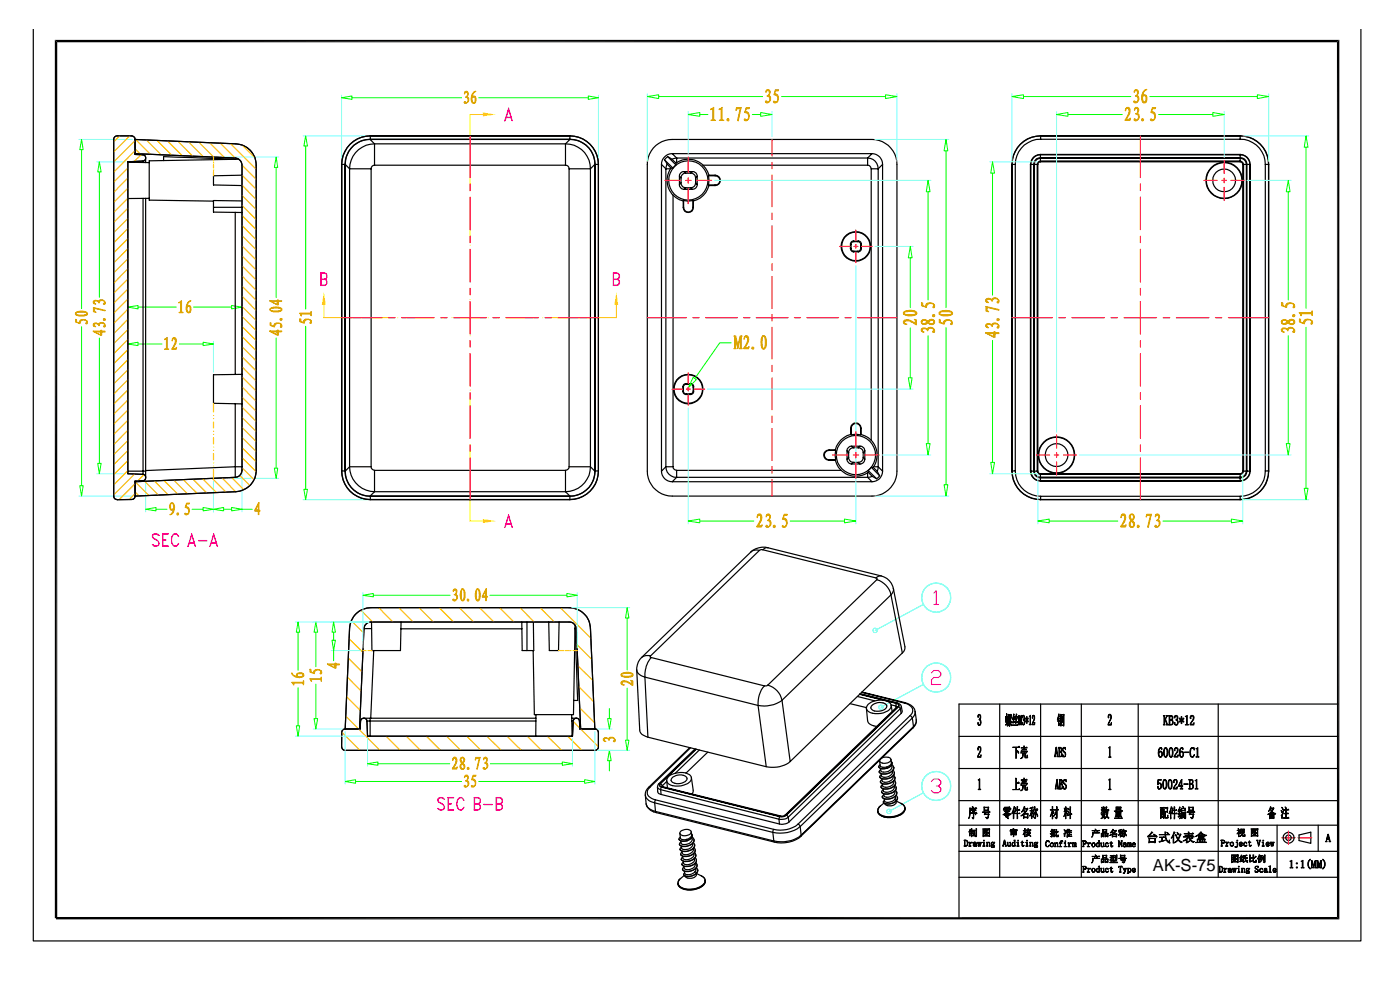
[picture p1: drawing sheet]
<svg xmlns="http://www.w3.org/2000/svg" width="297mm" height="210mm" viewBox="0 0 297 210" stroke-linecap="round" stroke-linejoin="round" font-family="sans-serif">
<defs><g id="words">
<text font-size="3.5" x="244.6" y="184.7">AK-S-75</text>
</g></defs>
<path d="M198.1 125.8l.5-.5v2.9M198.1 128.2h1M197.6 142.7l.5-.5h1l.5 .5v.5l-.5 .5h-1l-.5 .5v1h2M197.6 165.7l.5-.4h1l.5 .4v.5l-.5 .5h-.5M199.1 166.7l.5 .5v.5l-.5 .5h-1l-.5-.5" fill="none" stroke="#f0f" stroke-width=".25"/>
<g fill="none" stroke="#0ff" stroke-width=".25">
<circle cx="198.6" cy="126.8" r="3.1"/>
<circle cx="198.6" cy="143.7" r="3.1"/>
<circle cx="198.6" cy="166.7" r="3.1"/>
</g>
<g fill="none" stroke="#0ff" stroke-width=".21">
<path d="M195.9 128.2l-10.2 5.5M195.9 145.2l-9 4.8M195.9 168.2l-7.3 3.9"/>
<circle cx="185.7" cy="133.7" r=".47"/>
<circle cx="186.9" cy="150" r=".47"/>
<circle cx="188.6" cy="172.1" r=".47"/>
</g>
<g fill="none" stroke="#000" stroke-width=".25">
<path d="M288.7 6.3v193.3h-281.6v-193.3M77.2 133.4l-.9 21.2M78.7 131.9h42a1.46 1.46 0 0 1 1.6 1.5M78.7 131.9a1.46 1.46 0 0 0-1.5 1.5M78.7 131.9a1.52 1.52 0 0 0-1.5 1.5M78.7 131.9h42a1.52 1.52 0 0 1 1.6 1.5l.9 21.2h3l-.9-21.3M78.8 133.3l-1.6 .1M78.8 131.9l.1 6.1h6.1l.1-6.1M79.3 138l-.7 14.4M85 133.4h25.7M110.7 131.9l.1 6.1h2.4l-.1-6.1M111.8 131.9v6.1"/>
<path d="M116.4 131.9l.1 6.1h2l.1-6.1M120.7 128.9a4.6 4.6 0 0 1 4.6 4.4M120.7 128.9h-42a4.6 4.6 0 0 0-4.5 4.4l-1 21.3M120.7 128.9h-42a4.6 4.6 0 0 0-4.5 4.4l-1 21.3h3.1l.9-21.2M122 133.1l.5 15.5h-.8M122 133.3l.3 .1M122 132.6l-.3 19h-8.3l-.3-13.6M122.3 133.4l.9 21.2M72.5 158.4a.8 .8 0 0 0 .7 .8M77.3 152.4l.5 .2v.3M77.3 152.4a.58 .58 0 0 1 .5 .5M77.3 152.4h-.2a.65 .65 0 0 0-.6 .5l-.1 1.7h-3.2a.65 .65 0 0 0-.7 .7v3.1"/>
<path d="M77.8 152.9l.2 3.3h43.4l.2-3.3M77.8 152.9h35.9M78.5 152.4v3.8M113.7 152.4h-36.6l-.5 .2-.2 2h-3.2l-.6 .4-.1 3.4M113.7 151.6v4.6M121.3 151.6l.1 4.6M121.3 152.4h.8M121.3 152.9h.3M122.3 152.4h.3l.3 .5M122.3 152.4a.62 .62 0 0 0-.7 .5M122.3 152.4a.58 .58 0 0 1 .6 .5M122.3 152.4h-.1a.58 .58 0 0 0-.6 .5l-.2 3.3h-43.4l-.2-3.3"/>
<path d="M122.9 152.9l.1 1.7h3.3M126.3 154.6l.3 .1 .3 .6M126.3 154.6a.65 .65 0 0 1 .6 .7M126.9 155.3v3.1a.73 .73 0 0 1-.7 .8h-53M203.4 156.2h80.5M212.1 149.3v36.8M220.8 149.3v36.8M229.4 149.3v36.8M241.5 149.3v36.8M258.4 149.3v36.8M283.9 149.3h-80.5v45.5M203.4 175h80.5"/>
<path d="M203.4 169.8h80.5M203.4 163h80.5M270.9 175v11.1M275.6 177.1l2.5-.6v2.4l-2.5-.6zM279.6 175v5.6M203.4 180.6h80.5M203.4 186.1h80.5M204.1 194.8h79.8"/>
<circle cx="273.3" cy="177.7" r=".59"/>
<circle cx="273.4" cy="177.7" r="1.16"/>
</g>
<path d="M11.6 8.5h272.5l-272 .5zM12.1 9l272-.5-.5 .5zM283.6 9l.5 186-.5-.5zM283.6 9l.5-.5v186.5zM11.6 8.5l.5 186.3h-.5zM11.6 8.5l.5 .5v185.8zM11.9 194.5h271.7l-271.7 .5zM11.9 195l271.7-.5 .5 .5z" fill="#000"/>
<g fill="#000" stroke="#000" stroke-width=".21">
<path d="M207.5 153.2l.1 .5 .3 .1a.36 .36 0 0 1-.4-.1 .36 .36 0 0 1 0-.5z" fill-rule="evenodd"/>
<path d="M207.6 151.6h.1l-.1 .2-.1 .4-.1-.4z" fill-rule="evenodd"/>
<path d="M207.6 158.4h.2l-.2 .2v.4l-.1 .1-.1-.4z" fill-rule="evenodd"/>
<path d="M207.6 151.5a.59 .59 0 0 1 .5 .5 .59 .59 0 0 1-.3 .6l.3 .2v.5l-.1 .4-.3 .1a.78 .78 0 0 0 0-1.2 .59 .59 0 0 0-.1-1z" fill-rule="evenodd"/>
<path d="M207.6 158.4a.59 .59 0 0 1 .6 .4 .59 .59 0 0 1-.2 .7l-.6 1 .5-1.2a.59 .59 0 0 0-.1-.9z" fill-rule="evenodd"/>
<path d="M213.4 152l.2 .1h-.2z" fill-rule="evenodd"/>
<path d="M213.5 151.3l.1 .2v.6h-.2z" fill-rule="evenodd"/>
<path d="M213.5 153l.2 .6-.3 .3-.1-.2 .2-.1z" fill-rule="evenodd"/>
<path d="M213.5 152.1l.1 .8h-.2z" fill-rule="evenodd"/>
<path d="M213.6 153.2l.2 .2-.1 .1h-.1h.1z" fill-rule="evenodd"/>
<path d="M213.4 152.1l.3-.1 .1 .1h-.4v.8h.2h-.2z" fill-rule="evenodd"/>
<path d="M213.7 153v.1z" fill-rule="evenodd"/>
<path d="M213.7 153.5l.1 .2z" fill-rule="evenodd"/>
<path d="M213.7 152.1h.1v.8l-.4 .1v.2v-.3h.3z" fill-rule="evenodd"/>
<path d="M213.9 153.1l.6 .1-.6 .1z" fill-rule="evenodd"/>
<path d="M213.9 152h.3h-.3v.3l.6 .1h-.6v.1z" fill-rule="evenodd"/>
<path d="M213.9 151.5v.1z" fill-rule="evenodd"/>
<path d="M214 153.8h.1z" fill-rule="evenodd"/>
<path d="M214 153.4l.1 .1-.4 .5z" fill-rule="evenodd"/>
<path d="M214.1 152.4h.1l-.2 .3 .3 .1-.4 .1z" fill-rule="evenodd"/>
<path d="M214.2 152h.3h-.3v.3h-.3h.3z" fill-rule="evenodd"/>
<path d="M214.2 151.6h.3h-.3v.3z" fill-rule="evenodd"/>
<path d="M214.2 153.2v.8l-.1 .1-.1-.2 .2-.1z" fill-rule="evenodd"/>
<path d="M214.3 153.4l.3 .3-.1 .3z" fill-rule="evenodd"/>
<path d="M214.2 152.8h.1l-.4 .3z" fill-rule="evenodd"/>
<path d="M213.9 153.1h.6l-.1-.2 .1 .4v-.2z" fill-rule="evenodd"/>
<path d="M214 152.7h.2l.2-.2 .1 .2z" fill-rule="evenodd"/>
<path d="M213.9 151.6l.6-.1v.1h-.6v.3l.6 .1v.3h-.3h.3v-.3h-.6z" fill-rule="evenodd"/>
<path d="M214.2 151.6h.3v.4l-.6-.1h.6v-.3z" fill-rule="evenodd"/>
<path d="M215 151.4l.2 .2-.3 .9h.3l-.4 .1z" fill-rule="evenodd"/>
<path d="M215.1 152.5l-.2 .7h.3l-.3 .2-.1-.2z" fill-rule="evenodd"/>
<path d="M215.2 152l.1 .1-.1 .3-.3 .1 .2-.1z" fill-rule="evenodd"/>
<path d="M214.9 153.2l.4-.1z" fill-rule="evenodd"/>
<path d="M215.6 151.4l.1 .2-.3 .8 .3 .1-.3 .1-.1-.2z" fill-rule="evenodd"/>
<path d="M215.5 158.5l.1 .7h.1h-.1l-.1 1.7z" fill-rule="evenodd"/>
<path d="M215.6 152.5l-.1 .7h.3l-.4 .3v-.3z" fill-rule="evenodd"/>
<path d="M215.6 159.2l.4 .2 .1 .4z" fill-rule="evenodd"/>
<path d="M215.8 151.9l.1 .2-.1 .3h-.4a.36 .36 0 0 0 .4-.5z" fill-rule="evenodd"/>
<path d="M214.7 153.8h1.1l.1-.2 .1 .2z" fill-rule="evenodd"/>
<path d="M215.5 153.2l.4-.1z" fill-rule="evenodd"/>
<path d="M216.1 151.9l.2 1.8h-.2z" fill-rule="evenodd"/>
<path d="M214.8 158.5h1.3l.1-.2 .1 .2z" fill-rule="evenodd"/>
<path d="M216.1 151.8h.1l.2 1.9z" fill-rule="evenodd"/>
<path d="M216.6 159.5l1.2-.1h-1.1v.4z" fill-rule="evenodd"/>
<path d="M216.7 151.9l.1 1.8h-.3z" fill-rule="evenodd"/>
<path d="M216.7 159.2v.2z" fill-rule="evenodd"/>
<path d="M216.6 151.8h.2l-.2 .3-.2 1.6z" fill-rule="evenodd"/>
<path d="M216.9 153.2l.1 .5h.2a.31 .31 0 0 1-.3-.1 .31 .31 0 0 1 0-.4z" fill-rule="evenodd"/>
<path d="M217 159.6l.5 .2h-.4l-.1 .7-.5 .4 .5-.5z" fill-rule="evenodd"/>
<path d="M217 151.8h.1l-.1 .5z" fill-rule="evenodd"/>
<path d="M217 151.8a.51 .51 0 0 1 .4 .3 .51 .51 0 0 1-.2 .5l.1 .3a.58 .58 0 0 1-.2 .8l.2-.2a.5 .5 0 0 0-.3-.8l.2-.3v-.4z" fill-rule="evenodd"/>
<path d="M217.2 158.2l.2 .1-.1 .3z" fill-rule="evenodd"/>
<path d="M217.2 158.7l.1 .3z" fill-rule="evenodd"/>
<path d="M217.1 159.8h.3l.1-.2v.2z" fill-rule="evenodd"/>
<path d="M217.4 159.8h.1v.8l.5 .1-.1 .1-.5-.1z" fill-rule="evenodd"/>
<path d="M217.5 152.3l.3 .4-.3-.2z" fill-rule="evenodd"/>
<path d="M216.8 159h.7l.1-.1 .2 .2z" fill-rule="evenodd"/>
<path d="M217.6 152.9l.2-.1-.3 .4z" fill-rule="evenodd"/>
<path d="M216.6 158.6h1.1l.1-.2 .1 .3z" fill-rule="evenodd"/>
<path d="M217.8 152.8v.7z" fill-rule="evenodd"/>
<path d="M217.8 152v.7z" fill-rule="evenodd"/>
<path d="M216.7 159.4h1.1v-.1l.2 .2-.2 .3v-.4z" fill-rule="evenodd"/>
<path d="M218 152.4l.1-.1v.2l-.2 .2 .2 .2v.3l-.3-.5z" fill-rule="evenodd"/>
<path d="M218.3 151.9l.3-.2v1.9l.2 .1h-.5l.2-.2v-1.5z" fill-rule="evenodd"/>
<path d="M219.1 151.8h.1l-.2 .6z" fill-rule="evenodd"/>
<path d="M219.2 151.8a.61 .61 0 0 1 .2 .9l-.4 .9 .4-1.1a.47 .47 0 0 0-.3-.7z" fill-rule="evenodd"/>
<path d="M219 153.6h.4l.1-.4v.5h-.5z" fill-rule="evenodd"/>
<path d="M224 158.5l-.1 1.2 .3 .1h-.3v.7h-.2z" fill-rule="evenodd"/>
<path d="M224 158.5h.1l.4 2h-.3v-.7l-.3-.1h.3z" fill-rule="evenodd"/>
<path d="M224.6 158.6h.3l-.2 .1v.7l.4 .1h-.4l.1 1h-.2z" fill-rule="evenodd"/>
<path d="M224.6 151.4l.1 .1-.2 .4z" fill-rule="evenodd"/>
<path d="M224.6 153l.1 .7h.1l-.1 .3z" fill-rule="evenodd"/>
<path d="M224.6 152.4l.1 .5z" fill-rule="evenodd"/>
<path d="M224.4 152.4l.4-.1 .1 .1h-.5l-.1 .3z" fill-rule="evenodd"/>
<path d="M224.3 152.9h.5l.1-.1 .1 .2z" fill-rule="evenodd"/>
<path d="M224.5 151.9l.4-.1 .1 .2h-.4l-.2 .4z" fill-rule="evenodd"/>
<path d="M224.5 158.5h.5a.54 .54 0 0 1 0 1l-.3-.1 .3-.1a.48 .48 0 0 0-.1-.7z" fill-rule="evenodd"/>
<path d="M225 153.3l-.3 .4z" fill-rule="evenodd"/>
<path d="M225 151.5v.1z" fill-rule="evenodd"/>
<path d="M224.9 159.5a.55 .55 0 0 1 .3 .9l-.7 .1h.3a.55 .55 0 0 0 .1-1z" fill-rule="evenodd"/>
<path d="M225.2 152v.1a1.04 1.04 0 0 1 0 1.4l.2-.9z" fill-rule="evenodd"/>
<path d="M225.4 153.8h.2z" fill-rule="evenodd"/>
<path d="M225.4 160l.3 .5-.2 .1z" fill-rule="evenodd"/>
<path d="M225.5 152.7v.7z" fill-rule="evenodd"/>
<path d="M225.5 151.9l.1 .1-.2 .5z" fill-rule="evenodd"/>
<path d="M225 151.6l.7-.1 .1 .1-.7 .1-.1 2.3z" fill-rule="evenodd"/>
<path d="M225.6 158.5l.3 .1h-.2a.74 .74 0 0 0 .4 1.1v.2a.4 .4 0 0 1-.1 .5 .4 .4 0 0 1-.4 .1l.4-.1-.1-.6-.5-.6z" fill-rule="evenodd"/>
<path d="M225.6 151.7l.2-.1-.2 2.4-.2-.2h.2z" fill-rule="evenodd"/>
<path d="M225.7 158.6h.3z" fill-rule="evenodd"/>
<path d="M225.8 158.6l.2-.1v.5z" fill-rule="evenodd"/>
<path d="M235.2 151.6h.2l-.2 .2v.5a.41 .41 0 0 1 0-.7z" fill-rule="evenodd"/>
<path d="M235.3 151.5a.63 .63 0 0 1 .5 .5 .63 .63 0 0 1-.1 .6l-.6 1.1 .5-1.3a.49 .49 0 0 0-.4-.8z" fill-rule="evenodd"/>
<path d="M235.2 158.6l.3-.2v2l.2 .2h-.5l.2-.1v-1.8z" fill-rule="evenodd"/>
<path d="M235.1 153.7l.5-.1 .2-.4-.1 .6h-.6z" fill-rule="evenodd"/>
<path d="M246 159.5h.2l-.3 .2z" fill-rule="evenodd"/>
<path d="M246 159.4a.48 .48 0 0 1 .6 .1 .48 .48 0 0 1 0 .6 .42 .42 0 0 1-.6 .5h.3l.2-.4a.5 .5 0 0 0-.3-.7z" fill-rule="evenodd"/>
<path d="M246 158.7l.2-.1 .2 .1-.5 .2v.9a.65 .65 0 0 0 .3 .8l-.3-.1-.2-.7v-.6z" fill-rule="evenodd"/>
<path d="M246.2 158.7h.3v.3z" fill-rule="evenodd"/>
<path d="M247 158.7h.3l-.3 .5v1.1l.2 .2h.3a.51 .51 0 0 1-.6-.1 .51 .51 0 0 1-.1-.6z" fill-rule="evenodd"/>
<path d="M246.8 151.8h.4l-.2 .1v1.8l.2 .1h-.4l.1-.2v-1.7z" fill-rule="evenodd"/>
<path d="M247.3 152.5l.5 1.3h-.4l.1-.2-.3-.9z" fill-rule="evenodd"/>
<path d="M247.1 158.6a.82 .82 0 0 1 .6 1.2l-.1 .6-.3 .1 .3-.4v-1.1l-.2-.3z" fill-rule="evenodd"/>
<path d="M247.4 151.8h.4l-.2 .2-.6 .9 .5-1z" fill-rule="evenodd"/>
<path d="M247.9 151.8h.5h-.2v.8l.4 .1h-.4v1h-.3z" fill-rule="evenodd"/>
<path d="M248.2 158.7h.2l-.3 .6 .1 .9 .1 .3h.3a.49 .49 0 0 1-.5-.1 .49 .49 0 0 1-.1-.6v-.6z" fill-rule="evenodd"/>
<path d="M248.3 158.6a.77 .77 0 0 1 .6 1.1l-.2 .8h-.3l.3-.3v-1l-.1-.5h-.4z" fill-rule="evenodd"/>
<path d="M247.9 151.8h.5a.46 .46 0 0 1 .4 .4 .46 .46 0 0 1-.3 .5l-.3-.1h.2a.43 .43 0 0 0 .3-.4 .43 .43 0 0 0-.3-.4z" fill-rule="evenodd"/>
<path d="M248.4 152.7h.3l.1 .3a.53 .53 0 0 1-.4 .8h-.5l.5-.1a.51 .51 0 0 0 .3-.5 .51 .51 0 0 0-.3-.5z" fill-rule="evenodd"/>
<path d="M249.2 153.2l.1 .5h.4a.39 .39 0 0 1-.5 0 .39 .39 0 0 1 0-.5z" fill-rule="evenodd"/>
<path d="M249.3 158.7h.2l-.2 .1v.4l-.1 .1z" fill-rule="evenodd"/>
<path d="M249.2 151.9l.3-.1-.2 .1v.4z" fill-rule="evenodd"/>
<path d="M249.3 158.7a.52 .52 0 0 1 .7 .2 .52 .52 0 0 1-.2 .7l-.7 .8 .6-1a.55 .55 0 0 0-.2-.7z" fill-rule="evenodd"/>
<path d="M249.3 151.8a.47 .47 0 0 1 .6 .3 .47 .47 0 0 1-.3 .6 .62 .62 0 0 1 .1 1h-.2a.57 .57 0 0 0 .3-.5 .57 .57 0 0 0-.4-.5 .46 .46 0 0 0 .3-.4 .46 .46 0 0 0-.2-.5z" fill-rule="evenodd"/>
<path d="M250.2 152.4l.1-.1 .4 .4-.5-.1z" fill-rule="evenodd"/>
<path d="M250.5 159.5h.2l-.3 .2z" fill-rule="evenodd"/>
<path d="M250.2 153l.5-.2-.4 .4z" fill-rule="evenodd"/>
<path d="M250.6 152.1h.1v.6z" fill-rule="evenodd"/>
<path d="M250.5 159.4a.46 .46 0 0 1 .6 .1 .46 .46 0 0 1 0 .6 .42 .42 0 0 1-.6 .5h.3l.1-.4a.5 .5 0 0 0-.2-.7z" fill-rule="evenodd"/>
<path d="M250.6 152.8l.1 .7h-.1z" fill-rule="evenodd"/>
<path d="M250.5 158.7l.1-.1 .3 .1-.5 .2v.9a.65 .65 0 0 0 .3 .8l-.3-.1-.2-.7v-.6z" fill-rule="evenodd"/>
<path d="M250.7 158.7h.3l-.1 .3z" fill-rule="evenodd"/>
<path d="M250.6 152.7l.5-.4 .1 .2-.5 .2 .4 .2 .1 .3z" fill-rule="evenodd"/>
<path d="M251.3 159.5h1v.1h-1z" fill-rule="evenodd"/>
<path d="M251.5 151.9l.4-.1v1.8l.2 .2h-.6l.2-.2v-1.5z" fill-rule="evenodd"/>
<path d="M252.7 151.8h.1l-.2 .1 .1 .5h-.1l-.1-.3z" fill-rule="evenodd"/>
<path d="M252.7 158.7h.2l-.3 .3v.9a.48 .48 0 0 0 .3 .6l.2 .1a.76 .76 0 0 1-.7-1.2z" fill-rule="evenodd"/>
<path d="M252.7 151.8a.6 .6 0 0 1 .6 .4 .6 .6 0 0 1-.3 .7l-.5 .7 .6-1a.49 .49 0 0 0-.3-.8z" fill-rule="evenodd"/>
<path d="M252.8 158.7h.4z" fill-rule="evenodd"/>
<path d="M252.8 158.7l.5-.1 .1 .5-.3-.4z" fill-rule="evenodd"/>
<path d="M252.5 153.6h.6l.2-.3v.5h-.8z" fill-rule="evenodd"/>
<path d="M253.7 158.8l.4-.2v1.9l.3 .1h-.7l.2-.2v-1.5z" fill-rule="evenodd"/>
<path d="M204.5 178.3h.3h-.1l.1 1.1h-.3z" fill-rule="evenodd"/>
<path d="M204.5 178.2h.5l.3 .3v.6l-.3 .4-.5-.1h.6l.1-.9-.2-.2z" fill-rule="evenodd"/>
<path d="M205.7 171.4h.2z" fill-rule="evenodd"/>
<path d="M205.8 175.9l.1 .1-.1 .1h.4h-.5z" fill-rule="evenodd"/>
<path d="M205.5 178.7l.3-.1v.8l.2 .1h-.5l.2-.1v-.7z" fill-rule="evenodd"/>
<path d="M205.9 172.5h1.1z" fill-rule="evenodd"/>
<path d="M205.9 178.7h.2l-.3 .2z" fill-rule="evenodd"/>
<path d="M205.9 171.8h.9z" fill-rule="evenodd"/>
<path d="M206.1 175.8h.1v.3h-.4h.3z" fill-rule="evenodd"/>
<path d="M205.9 178.7l.3-.1 .1 .2z" fill-rule="evenodd"/>
<path d="M206.1 176.8h.1v.7h-.1z" fill-rule="evenodd"/>
<path d="M206.1 176.5h.1v.2h-.1z" fill-rule="evenodd"/>
<path d="M206.1 176.2h.1v.2h-.1z" fill-rule="evenodd"/>
<path d="M206.2 177.2h.4l-.2 .2z" fill-rule="evenodd"/>
<path d="M206.2 173.4h.2z" fill-rule="evenodd"/>
<path d="M206.2 172a.29 .29 0 0 1 .3 .1 .29 .29 0 0 1 0 .4z" fill-rule="evenodd"/>
<path d="M206.2 171.1l.3 .1v.2z" fill-rule="evenodd"/>
<path d="M205.7 176.7l.8-.1 .1 .2h-.8v.5h-.1z" fill-rule="evenodd"/>
<path d="M205.7 176.1h.8l.1 .1h-.8l-.2 .2z" fill-rule="evenodd"/>
<path d="M205.5 176.4h1l.2 .1z" fill-rule="evenodd"/>
<path d="M206.5 172.5l.1 1.1-.1 .1-.3-.2 .3-.1z" fill-rule="evenodd"/>
<path d="M206.5 176.8h.1v.4h-.2z" fill-rule="evenodd"/>
<path d="M206.5 178.7h.3h-.2v.2h-.1z" fill-rule="evenodd"/>
<path d="M206.7 176.1h.2v.9l-.2 .1z" fill-rule="evenodd"/>
<path d="M206.5 179.1l.5-.1a.24 .24 0 0 0-.4 .1 .24 .24 0 0 0 .1 .3l.2 .1h-.1a.25 .25 0 0 1-.3-.1 .25 .25 0 0 1 0-.3z" fill-rule="evenodd"/>
<path d="M206.8 177.3h.2z" fill-rule="evenodd"/>
<path d="M206.6 178.7h.4l.1 .7h-.4h.3v-.4h-.3l.3-.1v-.1z" fill-rule="evenodd"/>
<path d="M205.9 171.8h.9l.1-.1 .2 .2-.5 .3 .2-.4z" fill-rule="evenodd"/>
<path d="M207 172.5h.3l-.4 .3z" fill-rule="evenodd"/>
<path d="M207 175.8h.2v1.5l-.2 .2-.2-.2 .3-.1z" fill-rule="evenodd"/>
<path d="M205.7 171.5l1.3-.1v-.1l.2 .2h-1.3l-.1 1.3-.3 .8 .2-1z" fill-rule="evenodd"/>
<path d="M207 179.4h.2z" fill-rule="evenodd"/>
<path d="M205.9 172.5h1.1l.1-.2 .2 .2z" fill-rule="evenodd"/>
<path d="M207 179.4l.3-.1-.1 .2z" fill-rule="evenodd"/>
<path d="M207.3 178.7h.3v.8z" fill-rule="evenodd"/>
<path d="M207.8 178.9l-.2 .6z" fill-rule="evenodd"/>
<path d="M207.5 165.4l.3-.2v2.1l.3 .2h-.6l.2-.2v-1.8z" fill-rule="evenodd"/>
<path d="M207.6 178.7h.3v.8z" fill-rule="evenodd"/>
<path d="M207.4 160.5h.5l.2-.4v.5h-.7z" fill-rule="evenodd"/>
<path d="M208 178.7h.2l-.3 .8z" fill-rule="evenodd"/>
<path d="M208.7 171.1l.2 .1z" fill-rule="evenodd"/>
<path d="M208.4 178.7l.4-.1v.8l.2 .1h-.6l.3-.1v-.6z" fill-rule="evenodd"/>
<path d="M208.9 176.9l.5 .1 .1 .2z" fill-rule="evenodd"/>
<path d="M208.9 176.1h.5h-.4l-.3 .4z" fill-rule="evenodd"/>
<path d="M209 176.1l.1 .3z" fill-rule="evenodd"/>
<path d="M209 175.9l.2 .1-.3 .1z" fill-rule="evenodd"/>
<path d="M209.1 176.7l.3 .2z" fill-rule="evenodd"/>
<path d="M208.9 172.3h.2l-.1 .4 .8 .1h-.9l-.1-.1z" fill-rule="evenodd"/>
<path d="M209.1 173.3l.5 .2a.26 .26 0 0 1-.3 .1 .26 .26 0 0 1-.2-.3z" fill-rule="evenodd"/>
<path d="M209.2 176.5l.6 .2-.2 .1z" fill-rule="evenodd"/>
<path d="M209.2 178.7l.3-.1v.8l.1 .1h-.4l.2-.1v-.7z" fill-rule="evenodd"/>
<path d="M208.9 176.1l.6-.1 .1 .1-.3 .4-.6 .3 .7-.7z" fill-rule="evenodd"/>
<path d="M208.7 171.3l1-.2 .1 .2h-.9v.6l.8 .1h-.8l-.2 .1z" fill-rule="evenodd"/>
<path d="M209 172.7h.6l.1-.1 .1 .2z" fill-rule="evenodd"/>
<path d="M209.6 172h.1l-.1 .1z" fill-rule="evenodd"/>
<path d="M209.5 178.8l.2-.2 .2 .1z" fill-rule="evenodd"/>
<path d="M208.9 171.9h.7v-.6h.2l-.1 .6z" fill-rule="evenodd"/>
<path d="M209.6 172.8h.2l-.1 .6h-.3l.2-.1z" fill-rule="evenodd"/>
<path d="M208.5 175.8h1.4l.1 .1h-1.3v1.4h-.2z" fill-rule="evenodd"/>
<path d="M209.8 177.3l.2 .1z" fill-rule="evenodd"/>
<path d="M209.8 178.7h.2l.1 .8h-.3l.1-.7z" fill-rule="evenodd"/>
<path d="M208.4 172.2h1.4l.1-.1 .2 .2z" fill-rule="evenodd"/>
<path d="M209.8 175.9h.2l-.1 1.4h-1.2l-.2 .2v-.2h1.3z" fill-rule="evenodd"/>
<path d="M210.4 178.7h.2l-.2 .1 .2 .3-.2 .1 .5 .2h-.5l-.1 .2 .5 .1a.26 .26 0 0 1-.4 0 .26 .26 0 0 1 0-.3l-.1-.1 .1-.2-.1-.1z" fill-rule="evenodd"/>
<path d="M210.4 178.7h.5a.29 .29 0 0 1 0 .4 .29 .29 0 0 1-.4 0h.1a.23 .23 0 0 0 .2-.2 .23 .23 0 0 0-.2-.2z" fill-rule="evenodd"/>
<path d="M210.5 179.4h.5l-.1 .3h-.3a.21 .21 0 0 0 .3-.2 .21 .21 0 0 0-.3-.1z" fill-rule="evenodd"/>
<path d="M210.9 178.6l.1 .2-.2-.1z" fill-rule="evenodd"/>
<path d="M212.9 171.6h1.4h-1.3v.2l-.2 .1z" fill-rule="evenodd"/>
<path d="M213 171.4v.1h.7l-.7 .1z" fill-rule="evenodd"/>
<path d="M213.1 178.2l-.2 .8h.3h-.3v.5h-.2z" fill-rule="evenodd"/>
<path d="M213.1 172.9h.8z" fill-rule="evenodd"/>
<path d="M213.1 178.2h.1l.4 1.3h-.4l.2-.1-.2-.4h-.3h.3z" fill-rule="evenodd"/>
<path d="M213.3 173.2l.3 .1z" fill-rule="evenodd"/>
<path d="M213.1 172.1l.3 .1z" fill-rule="evenodd"/>
<path d="M213.1 171.8l.3 .1z" fill-rule="evenodd"/>
<path d="M212.8 172.8l.8-.6-.2 .3z" fill-rule="evenodd"/>
<path d="M213.5 172.5l.2 .2-.1 .1z" fill-rule="evenodd"/>
<path d="M213.6 172.1l.3 .4 .6 .1a.35 .35 0 0 1-.4 .2 .35 .35 0 0 1-.2-.3l-.4-.3z" fill-rule="evenodd"/>
<path d="M213.6 171.6l.1 .4h-.1z" fill-rule="evenodd"/>
<path d="M213 171.5h.6l.1-.2v.2z" fill-rule="evenodd"/>
<path d="M213.6 178.7l.3-.1v.8l.3 .1-.4-.1z" fill-rule="evenodd"/>
<path d="M213.1 172.9h.8l.1-.1 .1 .2-.1 .1a.24 .24 0 0 0-.3 .1 .24 .24 0 0 0 .2 .3v.2l-.5-.4 .5-.4z" fill-rule="evenodd"/>
<path d="M213.1 171.2h.9l.1-.1 .1 .2z" fill-rule="evenodd"/>
<path d="M213.8 171.8l.4 .1z" fill-rule="evenodd"/>
<path d="M213.8 172.1l.4 .1z" fill-rule="evenodd"/>
<path d="M214.4 176.1h1.3h-1.3l-.1 .2z" fill-rule="evenodd"/>
<path d="M214.3 179.4h.2l-.2 .1z" fill-rule="evenodd"/>
<path d="M214.2 178.7l.2-.1v.8h-.4l.3-.1v-.5z" fill-rule="evenodd"/>
<path d="M213 171.6l1.3-.1 .1-.1 .1 .2-.3 .3 .1-.3z" fill-rule="evenodd"/>
<path d="M214.5 177h.5l-.5 .2z" fill-rule="evenodd"/>
<path d="M214.5 176.7h.5h-.4v.3l1 .1-1.1-.1z" fill-rule="evenodd"/>
<path d="M214.5 176.4h.6z" fill-rule="evenodd"/>
<path d="M214.9 175.8l.2 .1v.1z" fill-rule="evenodd"/>
<path d="M214.6 176.4h.4v-.3l.2 .1-.1 .2z" fill-rule="evenodd"/>
<path d="M215 177h.5h-.4l-.1 .5z" fill-rule="evenodd"/>
<path d="M215 176.7h.5h-.4v.3z" fill-rule="evenodd"/>
<path d="M215 176.4h.5h-.4v.3z" fill-rule="evenodd"/>
<path d="M214.7 178.8l.5-.1-.4 .1v.5l.2 .1-.2 .1-.1-.2z" fill-rule="evenodd"/>
<path d="M215 172h.1v1.6l-.1 .1z" fill-rule="evenodd"/>
<path d="M215.1 171.1l.2 .1-.3 .5 .1 .2-.4 .7z" fill-rule="evenodd"/>
<path d="M214.8 179.5l.4-.1-.2 .1z" fill-rule="evenodd"/>
<path d="M215 178.7l.2 .1z" fill-rule="evenodd"/>
<path d="M215.1 178.2h.2v1.3l-.1-.1v-1.1z" fill-rule="evenodd"/>
<path d="M215.4 171.3l.2 .1-.1 .4z" fill-rule="evenodd"/>
<path d="M215.5 165.1l.1 .1v.8l.6 .1h-.6v1.4z" fill-rule="evenodd"/>
<path d="M214.5 176.4h1.1h.1h-1.1v.3h1v.3h-1h.9v-.3h-1z" fill-rule="evenodd"/>
<path d="M214.6 176.7h.9v-.3h-.5h.7l-.1 .3z" fill-rule="evenodd"/>
<path d="M214.4 176.1l1.3-.1 .1 .1-.2 .2 .1-.2z" fill-rule="evenodd"/>
<path d="M215.8 171.1l.1 .1-.1 .6z" fill-rule="evenodd"/>
<path d="M215.8 172.6l.1 .5-.1 .6z" fill-rule="evenodd"/>
<path d="M215.8 171.9v.6z" fill-rule="evenodd"/>
<path d="M215.7 178.7l.3-.1v.8l.2 .1h-.5l.2-.1v-.6z" fill-rule="evenodd"/>
<path d="M215.6 166h.4l.1-.1 .1 .2z" fill-rule="evenodd"/>
<path d="M215.4 171.8h.7l.1-.1 .2 .2h-.9l-.3 .5z" fill-rule="evenodd"/>
<path d="M214.8 167.5h1.3l.1-.2 .2 .2z" fill-rule="evenodd"/>
<path d="M215.2 172.5h1l.1-.1 .1 .2z" fill-rule="evenodd"/>
<path d="M216.7 166.2h1.1h-1.1v.4h-.1z" fill-rule="evenodd"/>
<path d="M216.7 166.1v.1z" fill-rule="evenodd"/>
<path d="M216.9 178.4v.3h.3h-.3v.7h.1l-.1 .1-.1-.8h-.2z" fill-rule="evenodd"/>
<path d="M217 166.5l.5 .1-.4 .1-.1 .8-.5 .3 .5-.5z" fill-rule="evenodd"/>
<path d="M216.6 173l.5-.2z" fill-rule="evenodd"/>
<path d="M217.1 173.4h.9h-.8l-.1 .2z" fill-rule="evenodd"/>
<path d="M217.1 172.5l.2 .1-.2 .1z" fill-rule="evenodd"/>
<path d="M217.1 171.8l.3 .3-.1 .1z" fill-rule="evenodd"/>
<path d="M217.1 171.5l.8 .1h-.7l-.5 .7z" fill-rule="evenodd"/>
<path d="M216.9 179.5l.3-.1v-.1v.2z" fill-rule="evenodd"/>
<path d="M217.2 165l.2 .1-.1 .3z" fill-rule="evenodd"/>
<path d="M217.2 176.6h.2l-.3 .5z" fill-rule="evenodd"/>
<path d="M217.3 171.1l.2 .1-.4 .3z" fill-rule="evenodd"/>
<path d="M217.2 165.5l.1 .4z" fill-rule="evenodd"/>
<path d="M217.3 175.8h.2v.4z" fill-rule="evenodd"/>
<path d="M217.3 176.2l.2 .2v1.1h-.2z" fill-rule="evenodd"/>
<path d="M217.1 166.6l.4-.1v.1z" fill-rule="evenodd"/>
<path d="M217.5 176.5h.2v.2z" fill-rule="evenodd"/>
<path d="M217.4 166.7l.1-.1v.9l.5 .1h-.5z" fill-rule="evenodd"/>
<path d="M217.1 176.2l.5-.1 .2 .1z" fill-rule="evenodd"/>
<path d="M216.8 165.9h.7l.1-.2 .2 .2z" fill-rule="evenodd"/>
<path d="M216.6 165.4h1.1l.1-.1 .1 .2z" fill-rule="evenodd"/>
<path d="M216.7 166.2h1.1v-.1l.2 .2-.2 .3v-.4z" fill-rule="evenodd"/>
<path d="M217.6 178.7l.3-.1v.8l.2 .1h-.5l.2-.1v-.6z" fill-rule="evenodd"/>
<path d="M217.9 160.1l.1 .6-.4-.1h.3z" fill-rule="evenodd"/>
<path d="M217.9 167l.1 .5h-.4h.3z" fill-rule="evenodd"/>
<path d="M217.1 171.5h.8l.1-.1 .1 .2-.8 1-.1-.1 .7-.9z" fill-rule="evenodd"/>
<path d="M217.1 172.7l.9-.1v-.1l.1 .2h-.9v.6l.9 .1v.1l-1-.1z" fill-rule="evenodd"/>
<path d="M218.1 175.8l.2 .1-.1 .2z" fill-rule="evenodd"/>
<path d="M218.1 176.1l.1 .1-.3 .4h.4l-.5 .1v-.2z" fill-rule="evenodd"/>
<path d="M217.2 173.3h.8v-.6h.1v.7z" fill-rule="evenodd"/>
<path d="M217.6 177.5l.7-.4z" fill-rule="evenodd"/>
<path d="M217.6 177.1l.7-.5z" fill-rule="evenodd"/>
<path d="M217.9 176.6h.3l.2-.3 .1 .1-.2 .2z" fill-rule="evenodd"/>
<path d="M218.5 176.6l.1 .1-.1 .2a.23 .23 0 0 0-.1 .3 .23 .23 0 0 0 .2 .1v.2l-.4-.4z" fill-rule="evenodd"/>
<path d="M218.5 171.4h.3z" fill-rule="evenodd"/>
<path d="M217.7 176.1l.9-.1 .1 .1z" fill-rule="evenodd"/>
<path d="M218.4 178.7l.2-.1v.8l.1 .1h-.3l.1-.1v-.7z" fill-rule="evenodd"/>
<path d="M218.7 178.7h.4l-.5 .2z" fill-rule="evenodd"/>
<path d="M218.8 172.4l.1 .4v.8h-.1z" fill-rule="evenodd"/>
<path d="M218.8 172l.2 .2-.5 .9z" fill-rule="evenodd"/>
<path d="M218.9 172.2l.3 .2v.3z" fill-rule="evenodd"/>
<path d="M218.9 178.7l.2 .1 .1 .7h-.3l.1-.7z" fill-rule="evenodd"/>
<path d="M218.5 172h.5l.1-.2 .1 .2z" fill-rule="evenodd"/>
<path d="M218.5 171.4l.6-.3 .1 .3h-.3v.6l-.1-.6z" fill-rule="evenodd"/>
<path d="M219.3 173.3l.3 .1z" fill-rule="evenodd"/>
<path d="M219.4 171.7h.6h-.6l-.2 .6z" fill-rule="evenodd"/>
<path d="M219.4 172.3l.1 .1-.4 .9z" fill-rule="evenodd"/>
<path d="M219.4 171.1l.2 .1-.2 .5z" fill-rule="evenodd"/>
<path d="M219.5 178.7h.2a.22 .22 0 0 0-.1 .2 .22 .22 0 0 0 .1 .2l-.1 .2 .5 .1h-.5l-.1 .2 .5 .1a.28 .28 0 0 1-.5 .1 .28 .28 0 0 1 0-.4z" fill-rule="evenodd"/>
<path d="M219.6 171.9l.1 .1v1.5l-.2 .1-.1-.2h.2z" fill-rule="evenodd"/>
<path d="M219.6 178.7h.4a.29 .29 0 0 1 0 .4 .29 .29 0 0 1-.4 0h.1a.21 .21 0 0 0 .3-.2 .21 .21 0 0 0-.3-.2z" fill-rule="evenodd"/>
<path d="M219.8 172.3l.3 .6v.3z" fill-rule="evenodd"/>
<path d="M219.4 171.7h.6v-.2l.2 .2-.3 .4 .1-.4z" fill-rule="evenodd"/>
<path d="M219.6 179.4h.5v.3h-.4a.21 .21 0 0 0 .3-.2 .21 .21 0 0 0-.3-.1z" fill-rule="evenodd"/>
<path d="M220 178.7l.2-.1v.2z" fill-rule="evenodd"/>
<path d="M222 178.4h.2l-.2 .2-.1 .5 .2 .4 .3 .1-.2 .1-.3-.3-.1-.3v-.4z" fill-rule="evenodd"/>
<path d="M222.1 178.4h.4z" fill-rule="evenodd"/>
<path d="M222.1 178.4l.4-.1 .1 .4-.2-.3z" fill-rule="evenodd"/>
<path d="M222.5 179.3v.2l-.3 .1z" fill-rule="evenodd"/>
<path d="M222.9 177.4l.3 .1-.2 .1z" fill-rule="evenodd"/>
<path d="M222.8 176.8h.3l-.2 .2z" fill-rule="evenodd"/>
<path d="M223.1 172.3l.1 .1-.4 .8z" fill-rule="evenodd"/>
<path d="M223.1 175.9l.2 .1-.1 .3z" fill-rule="evenodd"/>
<path d="M222.9 178.9l.4-.1-.3 .1-.1 .1a.35 .35 0 0 0 .2 .6l-.2-.1-.1-.2z" fill-rule="evenodd"/>
<path d="M223.1 176.4v.3z" fill-rule="evenodd"/>
<path d="M223.2 171.1l.2 .1-.1 .6z" fill-rule="evenodd"/>
<path d="M223.2 171.8l.1 .3v1.5l-.1 .1v-1.3l-.1-.1z" fill-rule="evenodd"/>
<path d="M223.1 178.8h.2l.3 .4-.2 .3-.3 .2-.1-.1h.3l.1-.3v-.4z" fill-rule="evenodd"/>
<path d="M223.3 172.1l.3 .2v.3z" fill-rule="evenodd"/>
<path d="M222.8 176.3l.6-.1 .1 .2z" fill-rule="evenodd"/>
<path d="M222.9 176.8l.6-.2-.3 .2v.6h-.2l.1-.6z" fill-rule="evenodd"/>
<path d="M223.6 175.9l.1 .1-.1 .5h.4h-.4v.8z" fill-rule="evenodd"/>
<path d="M222.8 171.8h.7l.1-.1 .1 .1z" fill-rule="evenodd"/>
<path d="M223.6 176.5l.3-.1 .1 .1z" fill-rule="evenodd"/>
<path d="M223.9 173.4h.2z" fill-rule="evenodd"/>
<path d="M223.7 178.8h.2l.1 .8h-.3l.1-.1v-.6z" fill-rule="evenodd"/>
<path d="M223.6 177.3l.4-.2-.4 .4z" fill-rule="evenodd"/>
<path d="M224 175.9l.2 .1-.1 1.4h.5l-.1 .1h-.5z" fill-rule="evenodd"/>
<path d="M224 172.1l.1 .2-.6 .9z" fill-rule="evenodd"/>
<path d="M223.9 178.9l.5-.1z" fill-rule="evenodd"/>
<path d="M224.1 171.1l.2 .1v.6h-.2z" fill-rule="evenodd"/>
<path d="M224.2 165.4l-.1 1.1 .3 .1h-.3v.8h-.2z" fill-rule="evenodd"/>
<path d="M224.1 171.8h.2v1.6l-.2 .3-.2-.3h.2v-1.2l-.1-.1z" fill-rule="evenodd"/>
<path d="M224.3 165.3l.3 2.1h-.2v-.8l-.3-.1h.3z" fill-rule="evenodd"/>
<path d="M224.1 178.9l.3-.1v.7l.1 .1h-.3l.1-.1v-.6z" fill-rule="evenodd"/>
<path d="M224.4 176.3l.1 .1-.4 .3z" fill-rule="evenodd"/>
<path d="M223.7 171.8h.7v-.1l.2 .1z" fill-rule="evenodd"/>
<path d="M224.4 177.1l.2 .3h-.2z" fill-rule="evenodd"/>
<path d="M224.7 165.4h.3h-.1v.9h.3h-.3l.1 1h-.3z" fill-rule="evenodd"/>
<path d="M224.7 165.4h.4a.51 .51 0 0 1 .1 .9h-.3l.3-.1v-.7z" fill-rule="evenodd"/>
<path d="M225 178.4h.4h-.2l-.2 .2v.2h.3l-.3 .1v.6l.2 .1h-.5h.2v-.7l-.2-.1h.2z" fill-rule="evenodd"/>
<path d="M225 166.3l.4 .1v.7l-.2 .3h-.5l.3-.1a.52 .52 0 0 0 .3-.5 .52 .52 0 0 0-.3-.5z" fill-rule="evenodd"/>
<path d="M225.2 178.4h.2l.1 .2z" fill-rule="evenodd"/>
<path d="M225.6 166.8l.2 .5-.2 .1z" fill-rule="evenodd"/>
<path d="M225.7 176.9h.3l-.1 .6z" fill-rule="evenodd"/>
<path d="M225.7 176l.3 .1-.1 .3z" fill-rule="evenodd"/>
<path d="M225.5 160.5h.3z" fill-rule="evenodd"/>
<path d="M225.8 171.4l.2 .3-.1 .3z" fill-rule="evenodd"/>
<path d="M225.7 167.3h.2z" fill-rule="evenodd"/>
<path d="M225.7 165.4h.4h-.2a.59 .59 0 0 0 .2 1l.1 .5a.36 .36 0 0 1-.1 .4 .36 .36 0 0 1-.3 0h.2l.1-.2a.88 .88 0 0 0-.5-.9z" fill-rule="evenodd"/>
<path d="M226 172.5v.3l-.3 .4z" fill-rule="evenodd"/>
<path d="M226 172.4h.1l.1 1.2-.1 .1z" fill-rule="evenodd"/>
<path d="M225.7 178.8l.4-.1v.9h.2h-.6l.3-.1v-.6z" fill-rule="evenodd"/>
<path d="M226.1 171.1l.1 .1-.1 .9z" fill-rule="evenodd"/>
<path d="M225.9 165.4h.2z" fill-rule="evenodd"/>
<path d="M226 172.2l.4 .3v.3l-.4-.4z" fill-rule="evenodd"/>
<path d="M226.2 176.1l-.2 .8h-.3l.2-.2z" fill-rule="evenodd"/>
<path d="M226 165.4l.2-.1-.1 .6z" fill-rule="evenodd"/>
<path d="M226.3 176.4h.1l-.4 .4z" fill-rule="evenodd"/>
<path d="M226.3 171.4l.2 .1-.3 .5z" fill-rule="evenodd"/>
<path d="M225.7 172.1h.6l.1-.1 .1 .2z" fill-rule="evenodd"/>
<path d="M226.5 175.9l.1 .1-.3 .3z" fill-rule="evenodd"/>
<path d="M226.6 172.2l.2 .1v.3z" fill-rule="evenodd"/>
<path d="M226.6 171.4l.2 .2v.3z" fill-rule="evenodd"/>
<path d="M226.7 175.9l.3 .2-.1 .1z" fill-rule="evenodd"/>
<path d="M226.5 178.8h.4v.8h.2h-.6h.2v-.7z" fill-rule="evenodd"/>
<path d="M226.8 177l.1 .4h-.4h.3z" fill-rule="evenodd"/>
<path d="M226.8 176.6l.1 .4z" fill-rule="evenodd"/>
<path d="M226.5 176.6h.3l.1-.3v.3z" fill-rule="evenodd"/>
<path d="M227 171.1l.2 .1-.1 1.6h-.1z" fill-rule="evenodd"/>
<path d="M226.9 178.9h.3l-.3 .2z" fill-rule="evenodd"/>
<path d="M227 172.8h.1v.8l-.1 .1z" fill-rule="evenodd"/>
<path d="M226.5 177l.7-.1 .1 .1z" fill-rule="evenodd"/>
<path d="M226.9 176.6l.3-.1 .1 .1z" fill-rule="evenodd"/>
<path d="M227.1 178.8h.2v.2l-.3-.1z" fill-rule="evenodd"/>
<path d="M226.3 176.3l.9-.2 .2 .2h-.9v.3h.8h-.8v.4h.8h-.8v.4h.4h-.6z" fill-rule="evenodd"/>
<path d="M226.3 177.4l1-.1 .1 .1h-.9l-.2 .2z" fill-rule="evenodd"/>
<path d="M226.3 173l.8-.2 .2-.3 .1 .2z" fill-rule="evenodd"/>
<path d="M227.5 178.8l.2 .1v.7h-.3z" fill-rule="evenodd"/>
<path d="M227.7 178.8l.1 .1z" fill-rule="evenodd"/>
<path d="M227.7 178.8l.3 .1z" fill-rule="evenodd"/>
<path d="M227.8 178.9l.5-.1-.3 .2v.6h-.2z" fill-rule="evenodd"/>
<path d="M228.1 178.9h.2l.1 .7h-.3z" fill-rule="evenodd"/>
<path d="M229.7 178.4h.4h-.2v.6h.4h-.4l.1 .6h-.3l.1-.1z" fill-rule="evenodd"/>
<path d="M229.7 178.3l.5 .1a.3 .3 0 0 1 .3 .2 .3 .3 0 0 1-.2 .4h-.4h.2a.3 .3 0 0 0 .2-.3 .3 .3 0 0 0-.2-.3z" fill-rule="evenodd"/>
<path d="M230.6 178.8h.3v.7l.3 .1h-.6h.2v-.7z" fill-rule="evenodd"/>
<path d="M231 178.9h.2l-.2 .2z" fill-rule="evenodd"/>
<path d="M231.1 178.9l.2-.1 .1 .1z" fill-rule="evenodd"/>
<path d="M231.8 176.6h.1z" fill-rule="evenodd"/>
<path d="M231.7 178.9l.4-.1-.4 .2v.4l.3 .2-.4-.2z" fill-rule="evenodd"/>
<path d="M232.1 176.3l.2 .3z" fill-rule="evenodd"/>
<path d="M232 178.8l.3 .1 .1 .4a.38 .38 0 0 1-.6 .3l.4-.2v-.4z" fill-rule="evenodd"/>
<path d="M232.3 175.8l.3 .3-.1 .1z" fill-rule="evenodd"/>
<path d="M232.7 176.3l.2 .1-.3 .2z" fill-rule="evenodd"/>
<path d="M232.7 178.9l.4-.1-.4 .2v.4l.2 .2h-.2l-.1-.2z" fill-rule="evenodd"/>
<path d="M232.7 179.6l.4-.1-.1 .2z" fill-rule="evenodd"/>
<path d="M232.9 178.9h.2z" fill-rule="evenodd"/>
<path d="M231.8 176.7l1.4-.1 .1 .1h-1.4v.6l-.3 .3z" fill-rule="evenodd"/>
<path d="M231.6 176.2l1.6-.1 .1 .1z" fill-rule="evenodd"/>
<path d="M233 178.3h.2l.1 1.3h-.1l-.1-.1v-1.1z" fill-rule="evenodd"/>
<path d="M233.6 177.4h.5h-.3l-.2 .2z" fill-rule="evenodd"/>
<path d="M233.6 176.9h.5h-.3v.4h.4v.2l-.6-.1z" fill-rule="evenodd"/>
<path d="M233.6 176.7l.7 .2-.1 .4h-.4h.3v-.4h-.5z" fill-rule="evenodd"/>
<path d="M233.5 178.8h.2v.7l.3 .1-.4-.1z" fill-rule="evenodd"/>
<path d="M233.7 171.2l.2 .3-.1 .2z" fill-rule="evenodd"/>
<path d="M233.9 175.9l.2 .1z" fill-rule="evenodd"/>
<path d="M233.9 172h.2l-.6 .5z" fill-rule="evenodd"/>
<path d="M233.9 172.8v.2l.2 .1h-.3z" fill-rule="evenodd"/>
<path d="M234 172.4l.1 .1-.2 .2z" fill-rule="evenodd"/>
<path d="M234 171.1l.2 .1-.1 .6z" fill-rule="evenodd"/>
<path d="M233.8 176.8l.3-.1 .2 .2z" fill-rule="evenodd"/>
<path d="M234 171.9l.2 .1-.1 .5z" fill-rule="evenodd"/>
<path d="M234.1 179.5l.2 .1h-.2z" fill-rule="evenodd"/>
<path d="M234 178.8h.2v.7l-.4 .1 .3-.2z" fill-rule="evenodd"/>
<path d="M234.1 172l.2 .1v.2z" fill-rule="evenodd"/>
<path d="M233.6 172.7l.7-.1 .1 .1z" fill-rule="evenodd"/>
<path d="M234.3 171.2l.2 .2-.3 .3z" fill-rule="evenodd"/>
<path d="M234.2 173.2h.2v.2z" fill-rule="evenodd"/>
<path d="M233.6 171.8h.7l.1-.1 .1 .2z" fill-rule="evenodd"/>
<path d="M234.4 176.7l.7 .1v.5h-.5h.3v-.4z" fill-rule="evenodd"/>
<path d="M234.3 172.8l.1-.1-.2 .4 .2 .1-.9 .4 .2-.1a.24 .24 0 0 0 .3-.1 .24 .24 0 0 0-.1-.3h.2z" fill-rule="evenodd"/>
<path d="M234.5 177.4h.4h-.3l-.2 .1z" fill-rule="evenodd"/>
<path d="M234.5 176.8l.4 .1h-.3v.4h.5v.2l-.6-.1z" fill-rule="evenodd"/>
<path d="M234.6 171.9l.3 1.2 .4 .4a.25 .25 0 0 1-.3 0 .25 .25 0 0 1-.1-.3l-.2-.1z" fill-rule="evenodd"/>
<path d="M233.9 176h.9h-.7v.5h-.2z" fill-rule="evenodd"/>
<path d="M234.6 178.9l.3-.1-.3 .2v.5l.4 .1-.5-.1z" fill-rule="evenodd"/>
<path d="M234.7 171.1l.2 .1-.3 .6z" fill-rule="evenodd"/>
<path d="M234.7 173.1l-.1 .3-.4 .3z" fill-rule="evenodd"/>
<path d="M234.6 176.5l.2 .1z" fill-rule="evenodd"/>
<path d="M233.9 176.5h.7v-.5h.2v.5h-.7l-.2 .2z" fill-rule="evenodd"/>
<path d="M234.7 178.8h.2l.2 .2z" fill-rule="evenodd"/>
<path d="M234.6 176.8h.5z" fill-rule="evenodd"/>
<path d="M235 171.9l.1 .3-.2 .8z" fill-rule="evenodd"/>
<path d="M234.9 179.6l.3-.2-.1 .2z" fill-rule="evenodd"/>
<path d="M234.6 171.8h.5l.1-.1 .1 .2h-.7l-.3 .6z" fill-rule="evenodd"/>
<path d="M235.2 165.4l.3-.2v2.1l.2 .2h-.5l.2-.1v-1.9z" fill-rule="evenodd"/>
<path d="M235.4 178.8l.3-.1v-.2v.3h.3l-.3 .1v.6l.2 .1h-.2v-.7z" fill-rule="evenodd"/>
<path d="M235.4 177.2l.6-.2z" fill-rule="evenodd"/>
<path d="M235.9 176.4l.3 .1-.1 .2z" fill-rule="evenodd"/>
<path d="M236 177.4l.8 .1h-.8v.1z" fill-rule="evenodd"/>
<path d="M236 176.9h.2z" fill-rule="evenodd"/>
<path d="M236 176.2h.7h-.7l-.4 .5z" fill-rule="evenodd"/>
<path d="M236.1 175.9l.2 .1-.3 .2z" fill-rule="evenodd"/>
<path d="M235.7 179.6l.4-.2-.1 .2z" fill-rule="evenodd"/>
<path d="M236.7 172.9l.5 .1-.5 .1z" fill-rule="evenodd"/>
<path d="M236.7 172.2l.1 .1z" fill-rule="evenodd"/>
<path d="M236 176.2l.8-.1 .1 .1-.6 .6-.3 .1 .7-.7z" fill-rule="evenodd"/>
<path d="M236.8 171.5h.9h-.9v.3z" fill-rule="evenodd"/>
<path d="M236.8 171.3h.9h-.9v.2h1v.3h-1v.2v-.3h.9v-.2h-.9z" fill-rule="evenodd"/>
<path d="M236.8 171.1l1.1 .2-.1 .2h-1h.9v-.2h-.9z" fill-rule="evenodd"/>
<path d="M235.9 176.9h.9h.2h-1v.5l.9 .1-.9-.1z" fill-rule="evenodd"/>
<path d="M236 177.4h.8v-.5h.2l-.1 .5z" fill-rule="evenodd"/>
<path d="M237.2 173h.5h-.4v.2z" fill-rule="evenodd"/>
<path d="M236.8 172.6h.4v-.2h.5h-.4v.2z" fill-rule="evenodd"/>
<path d="M237.2 173.3l.1 .2z" fill-rule="evenodd"/>
<path d="M237.2 172.7l.1 .2z" fill-rule="evenodd"/>
<path d="M237.3 176.1h.4z" fill-rule="evenodd"/>
<path d="M237.4 178.5v1.1h.1h-.3l.2-.1z" fill-rule="evenodd"/>
<path d="M237.2 178.3h.2l.6 1.3z" fill-rule="evenodd"/>
<path d="M237.7 176.7v.9z" fill-rule="evenodd"/>
<path d="M237.6 176.5l.2 .1-.5 .6z" fill-rule="evenodd"/>
<path d="M236.7 172.3l1-.1 .1 .2h-1v.2h.5h-.5z" fill-rule="evenodd"/>
<path d="M236.9 171.2l.8-.1 .2 .2z" fill-rule="evenodd"/>
<path d="M236.8 172.9h.9l.1-.3v.3z" fill-rule="evenodd"/>
<path d="M237.7 171.8v.2z" fill-rule="evenodd"/>
<path d="M237.7 176.6l.3 .3z" fill-rule="evenodd"/>
<path d="M236.6 173.2h1.1l.1-.1 .1 .2z" fill-rule="evenodd"/>
<path d="M236.8 172.6h.9v-.2h-.5h.6l-.1 .3h-.9v.2h1l-.1 .2-1-.2z" fill-rule="evenodd"/>
<path d="M237.3 176.4h.6l.1 .1z" fill-rule="evenodd"/>
<path d="M237.4 176.1l.5-.2 .1 .2h-.3v.3v-.3z" fill-rule="evenodd"/>
<path d="M236.4 173.5h1.5l.1-.1 .1 .2h-1.6z" fill-rule="evenodd"/>
<path d="M236.4 172h1.5l.1-.1 .2 .2z" fill-rule="evenodd"/>
<path d="M237.8 178.3h.3l-.1 .2v1.1l-.1-1.2z" fill-rule="evenodd"/>
<path d="M238.2 177.4h.2z" fill-rule="evenodd"/>
<path d="M238.2 176.3h.6h-.6l-.2 .4z" fill-rule="evenodd"/>
<path d="M238.2 176.7l.2 .1-.5 .6z" fill-rule="evenodd"/>
<path d="M238.3 175.9l.2 .1-.3 .3z" fill-rule="evenodd"/>
<path d="M238.4 176.4l.2 .1-.1 1-.1 .1-.2-.1 .2-.1z" fill-rule="evenodd"/>
<path d="M238.3 178.9l.3-.1-.2 .1v.1z" fill-rule="evenodd"/>
<path d="M238.4 179.2l.4-.1a.27 .27 0 0 0-.4 .1 .27 .27 0 0 0 .1 .4h.2h-.1a.24 .24 0 0 1-.3-.1 .24 .24 0 0 1 .1-.3z" fill-rule="evenodd"/>
<path d="M238.6 176.7l.4 .4-.1 .2z" fill-rule="evenodd"/>
<path d="M238.4 178.8l.5 .1v.6l-.4 .1 .3-.1v-.4h-.3h.3v-.2z" fill-rule="evenodd"/>
<path d="M238.2 176.3l.7-.1 .1 .1-.3 .3 .1-.3z" fill-rule="evenodd"/>
<path d="M238.8 179.5l.2 .1z" fill-rule="evenodd"/>
<path d="M238.8 179.6l.2-.2v.2z" fill-rule="evenodd"/>
<path d="M239.1 178.8l.2 .1 .1 .7h-.3z" fill-rule="evenodd"/>
<path d="M239.3 178.8l.2 .1z" fill-rule="evenodd"/>
<path d="M239.3 178.8l.3 .1z" fill-rule="evenodd"/>
<path d="M239.5 178.9l.4-.1-.3 .1 .1 .7h-.2z" fill-rule="evenodd"/>
<path d="M239.8 178.9h.2v.7h-.2z" fill-rule="evenodd"/>
<path d="M240.4 178.8h.3l-.3 .1-.3 .2z" fill-rule="evenodd"/>
<path d="M240.1 179.1h.7l-.3-.3 .4 .2v.2h-.6v.2l.3 .2h-.3z" fill-rule="evenodd"/>
<path d="M240.4 179.6l.5-.2-.3 .3z" fill-rule="evenodd"/>
<path d="M243.7 178.6h1.3h-1.1l-.2 .2z" fill-rule="evenodd"/>
<path d="M244.3 176.4l.3 .2-.9 .8h1.7l-1.9 .2v-.2l.4-.3z" fill-rule="evenodd"/>
<path d="M243.7 177.4l1.4-.1-.3-.4 .6 .5z" fill-rule="evenodd"/>
<path d="M243.7 177.8h1.3l.2 .1h-1.3v.7h-.2z" fill-rule="evenodd"/>
<path d="M243.7 178.6h1.3v-.7h.2l-.2 .9v-.2z" fill-rule="evenodd"/>
<path d="M245.2 177.4h.2v.2z" fill-rule="evenodd"/>
<path d="M245.6 166.8h.1v.4l.2 .1-.3-.2z" fill-rule="evenodd"/>
<path d="M245.7 166.2h.3l-.3 .2z" fill-rule="evenodd"/>
<path d="M245.8 166.2a.6 .6 0 0 1 .6 .3 .6 .6 0 0 1-.1 .7l-.2 .2-.4-.1h.4l.1-.3v-.7z" fill-rule="evenodd"/>
<path d="M246.2 171.8h.4h-.3l.1 .8-.2 .2z" fill-rule="evenodd"/>
<path d="M246.2 171.7l.8 .1v1l-.7 .1v.4h.7h-.7l-.1 .3v-.8h.6v-.2l-.2-.1h.2v-.7h-.6z" fill-rule="evenodd"/>
<path d="M245.7 165.3h.7v.2h-.7v.9z" fill-rule="evenodd"/>
<path d="M246.5 171.8v.5l-.2 .3z" fill-rule="evenodd"/>
<path d="M246.5 171.4v.4z" fill-rule="evenodd"/>
<path d="M246.5 177.6h.1v.7h.3l-.9 .4-.1-.2 .6-.1z" fill-rule="evenodd"/>
<path d="M246.6 171.8h.2h-.1l.1 .7h-.2z" fill-rule="evenodd"/>
<path d="M246.6 171.4l.1 .4h-.4h.3z" fill-rule="evenodd"/>
<path d="M246.7 171.8l.2-.1 .1 .1z" fill-rule="evenodd"/>
<path d="M246.9 165.4h.2l-.3 .4v1.1l.2 .4h.3a.47 .47 0 0 1-.5-.1 .47 .47 0 0 1-.1-.5v-.8z" fill-rule="evenodd"/>
<path d="M245.9 177.6h.9l.1-.1 .1 .1z" fill-rule="evenodd"/>
<path d="M246.1 171.4h.7l.1-.2 .1 .2z" fill-rule="evenodd"/>
<path d="M246.8 173.3h.2l-.2 .3z" fill-rule="evenodd"/>
<path d="M246.3 173.3h.5v-.4l.2-.1v.5z" fill-rule="evenodd"/>
<path d="M247.1 172l.1 .2z" fill-rule="evenodd"/>
<path d="M246.9 165.4a.78 .78 0 0 1 .7 1.1l-.2 .7-.3 .1 .2-.3 .1-1.1-.1-.4z" fill-rule="evenodd"/>
<path d="M247.1 176.4l.3 .2h-.1v.4h-.2z" fill-rule="evenodd"/>
<path d="M246.6 178.3l.6-.1z" fill-rule="evenodd"/>
<path d="M247.1 177.1h.2l.3 1.1 .6 .6-.4-.1-.4-.5z" fill-rule="evenodd"/>
<path d="M247.5 176.6l.3 .1 .1 .2h-.2z" fill-rule="evenodd"/>
<path d="M247 171.4h.6v-.2l.2 .2z" fill-rule="evenodd"/>
<path d="M247.6 172.2v.2z" fill-rule="evenodd"/>
<path d="M247.1 173.4h.5l.2-.5 .1 .5-.2 .2h-.5z" fill-rule="evenodd"/>
<path d="M247.6 171.4h.2l-.1 .8h-.5l.1 1.2h-.2v-1.2h.5z" fill-rule="evenodd"/>
<path d="M245.9 177h1.9l.1-.1 .3 .2z" fill-rule="evenodd"/>
<path d="M248 165.5l.2-.1-.3 .5 .1 1.2 .2 .2h.2a.58 .58 0 0 1-.6-.8z" fill-rule="evenodd"/>
<path d="M248.1 178.2v.4h-.1z" fill-rule="evenodd"/>
<path d="M248.1 165.3h.2l.4 .6v.9l-.3 .5h-.2l.3-.4v-1.1l-.1-.3-.4-.1z" fill-rule="evenodd"/>
<path d="M248.3 172l.1 1.4-.1 .3z" fill-rule="evenodd"/>
<path d="M248.5 171.1l.1 .1-.2 .5 .1 .2-.5 .7z" fill-rule="evenodd"/>
<path d="M248.7 177.3h.2l-.4 .5z" fill-rule="evenodd"/>
<path d="M248.8 171.4l.1 .1-.2 .4z" fill-rule="evenodd"/>
<path d="M249 176.4l.3 .2-.3 .6h.1l-.1 1.6-.1 .1v-1.6h-.2z" fill-rule="evenodd"/>
<path d="M249.1 171.1l.2 .1-.1 .7z" fill-rule="evenodd"/>
<path d="M249.1 165.4h.2l-.2 .1v.5h-.1l-.1-.2z" fill-rule="evenodd"/>
<path d="M249.1 172.6l.1 1-.1 .1z" fill-rule="evenodd"/>
<path d="M249.1 171.9l.1 .6z" fill-rule="evenodd"/>
<path d="M249.1 165.4a.52 .52 0 0 1 .7 .2 .52 .52 0 0 1-.2 .7l-.7 .9 .6-1a.44 .44 0 0 0 .1-.5 .44 .44 0 0 0-.3-.3z" fill-rule="evenodd"/>
<path d="M249.4 177l.5 1-.3-.2z" fill-rule="evenodd"/>
<path d="M248.7 171.9h.8v-.2l.2 .2h-.9l-.2 .6z" fill-rule="evenodd"/>
<path d="M248.5 172.5h1l.1-.1 .2 .2z" fill-rule="evenodd"/>
<path d="M249.7 176.6a.32 .32 0 0 1 .3 .2 .32 .32 0 0 1-.1 .3z" fill-rule="evenodd"/>
<path d="M248.9 167.2h.7l.2-.3-.1 .5h-.8z" fill-rule="evenodd"/>
<path d="M249.1 178.7l.8-.5-.4 .4z" fill-rule="evenodd"/>
<path d="M249.1 160.4h.7l.2-.3-.1 .5h-.8z" fill-rule="evenodd"/>
<path d="M250.3 171.1l.1 .2-.4 .7h.4l-.4 .2z" fill-rule="evenodd"/>
<path d="M250.4 176.9l.2 .1-.3 .6a.6 .6 0 0 0-.1 .7 .6 .6 0 0 0 .6 .3 .56 .56 0 0 1-.8-.3l-.2-.3h.1z" fill-rule="evenodd"/>
<path d="M250.3 172.1l.1-.1-.3 .6 .3 .1-.4 .1-.1-.1z" fill-rule="evenodd"/>
<path d="M250 172h.3l.1-.3 .2 .1-.2 .2z" fill-rule="evenodd"/>
<path d="M249.9 173.1l.6-.1-.5 .3z" fill-rule="evenodd"/>
<path d="M250.1 172.6h.4z" fill-rule="evenodd"/>
<path d="M250.6 171.4v.1z" fill-rule="evenodd"/>
<path d="M250.7 172.2l.9 .2h-.8v.4l.4 .1h-.4l-.1 .7z" fill-rule="evenodd"/>
<path d="M250.6 165.3l-.5 1.4h.8h-.2v.6l.2 .1h-.5l.2-.1v-.6h-.6z" fill-rule="evenodd"/>
<path d="M250.7 165.3v1.4h-.6h.5v-1.1z" fill-rule="evenodd"/>
<path d="M250.9 171.1l.2 .3z" fill-rule="evenodd"/>
<path d="M250.9 172.4h.3h-.2v.4h-.2h.1z" fill-rule="evenodd"/>
<path d="M250.9 172.9v.6z" fill-rule="evenodd"/>
<path d="M251.1 166.3l1 .1z" fill-rule="evenodd"/>
<path d="M251.2 172.9h.3h-.2v.4l-.1 .1z" fill-rule="evenodd"/>
<path d="M251.2 172.4h.3h-.2v.4h-.1z" fill-rule="evenodd"/>
<path d="M251.2 173.4l.2 .1z" fill-rule="evenodd"/>
<path d="M250.6 171.5l.8-.1 .1 .1h-.8v.4z" fill-rule="evenodd"/>
<path d="M251.4 172v.1z" fill-rule="evenodd"/>
<path d="M250.8 172.3h.6l.1-.1 .1 .2z" fill-rule="evenodd"/>
<path d="M250.6 171.9h.8v-.4h.1v.4l-.8 .1-.1 1.1-.4 .6 .3-.6z" fill-rule="evenodd"/>
<path d="M251 178.4l.7-.3z" fill-rule="evenodd"/>
<path d="M250.9 172.4h.7l-.1 1.2-.1 .1-.2-.2h.3v-.6l-.5-.1h.5v-.4z" fill-rule="evenodd"/>
<path d="M252 177.6h.2l-.4 .4v.6h.3l-.4 .2-.1-.2 .1-.5h-.2z" fill-rule="evenodd"/>
<path d="M252.1 176.4l.2 .2v.2h-.2z" fill-rule="evenodd"/>
<path d="M252.2 171.1l.1 .1z" fill-rule="evenodd"/>
<path d="M252 177.5l.3 .1 .4 .7 .7 .2a.59 .59 0 0 1-.9-.3z" fill-rule="evenodd"/>
<path d="M252.1 177.2h.2v.3h-.2z" fill-rule="evenodd"/>
<path d="M252.1 176.9h.2v.3h-.2z" fill-rule="evenodd"/>
<path d="M252.3 165.4h.4l-.2 .1v.7l.4 .1h-.4l.1 1h-.3z" fill-rule="evenodd"/>
<path d="M251.8 178.6l.6-.3-.3 .3z" fill-rule="evenodd"/>
<path d="M252.4 172.3h.1l-.1 .4 .9 .1h-1z" fill-rule="evenodd"/>
<path d="M252.6 173.3l.5 .1a.28 .28 0 0 1-.3 .2 .28 .28 0 0 1-.2-.2z" fill-rule="evenodd"/>
<path d="M252.2 165.3h.5a.5 .5 0 0 1 .4 .5 .5 .5 0 0 1-.3 .5l-.3-.1h.2a.43 .43 0 0 0 .3-.4 .43 .43 0 0 0-.3-.4z" fill-rule="evenodd"/>
<path d="M252.8 177.7l.3 .1-.6 .2z" fill-rule="evenodd"/>
<path d="M251.4 177.2h1.4l.1-.2 .2 .2z" fill-rule="evenodd"/>
<path d="M252.7 166.3l.3 .1 .1 .2a.53 .53 0 0 1-.4 .8h-.5l.5-.1a.53 .53 0 0 0 .3-.5 .53 .53 0 0 0-.3-.5z" fill-rule="evenodd"/>
<path d="M251.2 176.8h1.7l.1-.2 .2 .3z" fill-rule="evenodd"/>
<path d="M252.2 171.3l.9-.2 .1 .2h-.1h-.8v.6h.8l-.8 .1-.1 .1z" fill-rule="evenodd"/>
<path d="M251 177.5h2l.1-.2 .3 .2z" fill-rule="evenodd"/>
<path d="M252.4 172.7h.7v-.1l.2 .2z" fill-rule="evenodd"/>
<path d="M253.1 172v.1z" fill-rule="evenodd"/>
<path d="M252.3 171.9h.8v-.6h.1l-.1 .6z" fill-rule="evenodd"/>
<path d="M253.1 172.8h.2l-.2 .6h-.3l.2-.1z" fill-rule="evenodd"/>
<path d="M253.3 160.1l-.1 .4h-.3l.3-.1z" fill-rule="evenodd"/>
<path d="M251.8 172.2h1.5l.1-.1 .1 .2h-1.6z" fill-rule="evenodd"/>
<path d="M253.5 165.5l.4-.2v1.9l.3 .2h-.7l.3-.2v-1.6z" fill-rule="evenodd"/>
<path d="M254 178h.1z" fill-rule="evenodd"/>
<path d="M254.2 177.3l.2 .1z" fill-rule="evenodd"/>
<path d="M254.2 177.8h1.1l-1.1 .1z" fill-rule="evenodd"/>
<path d="M254.5 178.1h.5h-.4v.6h-.1z" fill-rule="evenodd"/>
<path d="M253.6 177.4l.7-.4 .5-.6 .1 .2-.7 .6z" fill-rule="evenodd"/>
<path d="M254.8 176.6l.6 .4 .6 .2-.2 .1-.3-.1z" fill-rule="evenodd"/>
<path d="M255 178.1h.4h-.3v.6h-.6h.5z" fill-rule="evenodd"/>
<path d="M254.3 177.1l.8-.1 .1 .2z" fill-rule="evenodd"/>
<path d="M254.2 177.4l1.1-.1 .2 .1h-1.1v.4h1h-1.2z" fill-rule="evenodd"/>
<path d="M254.4 177.8h.9v-.4h.2l-.1 .4z" fill-rule="evenodd"/>
<path d="M254 178h1.4l.2-.1 .1 .1-1.6 .1v.6h-.1z" fill-rule="evenodd"/>
<path d="M254.5 178.1l1.2-.1-.1 .7h-1.1h.9v-.6z" fill-rule="evenodd"/>
<path d="M253.6 178.7h2.1l.1-.1 .2 .1z" fill-rule="evenodd"/>
<path d="M259 178.3h.4h-.2v.6h.4h-.4v.5l.2 .1h-.4l.1-.1z" fill-rule="evenodd"/>
<path d="M259 178.2h.5a.33 .33 0 0 1 .3 .3 .33 .33 0 0 1-.2 .4h-.4h.3a.3 .3 0 0 0 .2-.4 .3 .3 0 0 0-.3-.2z" fill-rule="evenodd"/>
<path d="M260 178.6h.3v.8l.2 .1h-.5l.2-.1v-.7z" fill-rule="evenodd"/>
<path d="M260.3 178.8l.3-.1-.3 .2z" fill-rule="evenodd"/>
<path d="M260.5 178.6l.3 .2z" fill-rule="evenodd"/>
<path d="M261.2 178.6l.3 .1h-.3l-.1 .2v.4l.2 .1h-.2l-.2-.3z" fill-rule="evenodd"/>
<path d="M261.3 178.7l.4 .1v.3a.36 .36 0 0 1-.6 .3h.3l.2-.2-.1-.4z" fill-rule="evenodd"/>
<path d="M262 179.6l.4 .1h-.4z" fill-rule="evenodd"/>
<path d="M262.5 176.1l.4 .1z" fill-rule="evenodd"/>
<path d="M262.2 178.6h.3v.9l-.1 .2h-.2l.2-.1 .1-.8z" fill-rule="evenodd"/>
<path d="M262.6 175.8l.3 .1-.1 .2z" fill-rule="evenodd"/>
<path d="M262.8 176.6l.1 .7-.1 .2z" fill-rule="evenodd"/>
<path d="M262.8 176.6l.3 .3z" fill-rule="evenodd"/>
<path d="M262.5 176.1h.5l.1 .1-.3 .3 .1 .1-.5 .3 .5-.6z" fill-rule="evenodd"/>
<path d="M263.2 175.8l.1 .1z" fill-rule="evenodd"/>
<path d="M262.9 178.8l.2-.2 .3 .1-.3 .1-.1 .2h-.1z" fill-rule="evenodd"/>
<path d="M262.9 179h.6l-.2-.3 .3 .2v.2h-.6v.2l.3 .1h-.3z" fill-rule="evenodd"/>
<path d="M263.5 176.8l.1-.1-.1 .4-.6 .4 .4-.3z" fill-rule="evenodd"/>
<path d="M263.5 176.1l.2 .1v1.1l.4 .1h-.5z" fill-rule="evenodd"/>
<path d="M263.1 179.4h.2l.2-.2a.28 .28 0 0 1-.1 .3 .28 .28 0 0 1-.3-.1z" fill-rule="evenodd"/>
<path d="M263.2 175.9h.8h-.7l-.1 .9z" fill-rule="evenodd"/>
<path d="M263.9 175.9h.1l-.1 .9z" fill-rule="evenodd"/>
<path d="M263.9 178.7h.3l-.3 .2a.38 .38 0 0 0 .3 .5h.2a.43 .43 0 0 1-.5-.1 .43 .43 0 0 1 0-.6z" fill-rule="evenodd"/>
<path d="M264.1 177l.1 .3h-.4h.2z" fill-rule="evenodd"/>
<path d="M264.1 178.6a.23 .23 0 0 1 .3 0 .23 .23 0 0 1 0 .3l-.1-.2z" fill-rule="evenodd"/>
<path d="M264.2 179.4l.3-.2z" fill-rule="evenodd"/>
<path d="M265 178.3l.1 .3h.3l-.3 .1v.6l.2 .1h-.3v-.7h-.2l.2-.1z" fill-rule="evenodd"/>
<path d="M265.1 179.4l.4-.1-.2 .2z" fill-rule="evenodd"/>
<path d="M265.8 176.9l.4 .1 .2 .2z" fill-rule="evenodd"/>
<path d="M265.8 176.1h.5h-.4l-.3 .4z" fill-rule="evenodd"/>
<path d="M265.9 175.9l.2 .1-.3 .1z" fill-rule="evenodd"/>
<path d="M266 176.7h.3v.2z" fill-rule="evenodd"/>
<path d="M265.9 176.1l.2 .3z" fill-rule="evenodd"/>
<path d="M266.1 176.5l.6 .2-.2 .1z" fill-rule="evenodd"/>
<path d="M265.8 176.1l.6-.1 .1 .1-.3 .4-.7 .3 .8-.7z" fill-rule="evenodd"/>
<path d="M265.4 175.8h1.5l-1.4 .1v1.4z" fill-rule="evenodd"/>
<path d="M266.7 177.3l.2 .1-.2 .1z" fill-rule="evenodd"/>
<path d="M266.7 175.9l.2-.1v1.5h-1.4l-.1 .2 .1-.2h1.2z" fill-rule="evenodd"/>
<path d="M266.6 178.2h.3l.1 1.3z" fill-rule="evenodd"/>
<path d="M267.2 178.2l.3 .1-.5 1.2z" fill-rule="evenodd"/>
<path d="M267.7 178.6h.3v.8l.3 .1h-.6l.2-.1v-.7z" fill-rule="evenodd"/>
<path d="M268.6 178.8l.5-.1h-.3l-.2 .3z" fill-rule="evenodd"/>
<path d="M268.6 179h.6l-.1-.3h-.2l.4 .2v.2h-.6v.2l.3 .1h-.3z" fill-rule="evenodd"/>
<path d="M268.7 179.4h.4l.1-.2a.31 .31 0 0 1-.2 .3 .31 .31 0 0 1-.3-.1z" fill-rule="evenodd"/>
<path d="M269.3 173.5h.9h-.8l-.1 .2z" fill-rule="evenodd"/>
<path d="M269.3 172.6l1 .1h-.9v.4h.8h-.8v.3h.9v.2l-1-.1z" fill-rule="evenodd"/>
<path d="M269.4 171.6h.1l-.4 .6z" fill-rule="evenodd"/>
<path d="M269.5 171.1l.2 .1-.3 .2z" fill-rule="evenodd"/>
<path d="M268.9 172.8l.8-.6h.1l-.4 .4h1.2z" fill-rule="evenodd"/>
<path d="M269.4 178.6h.3v.9z" fill-rule="evenodd"/>
<path d="M269.7 172.7h.5h-.3v.4h-.5h.3z" fill-rule="evenodd"/>
<path d="M269.9 178.8l-.2 .7z" fill-rule="evenodd"/>
<path d="M269.7 173.1h.2v.3h-.5h.3z" fill-rule="evenodd"/>
<path d="M269.7 178.6h.3v.9z" fill-rule="evenodd"/>
<path d="M269.4 171.5l.8-.2v.1l-.7 .1 .1 .2 .5 .7 .5 .2h-1.2h.8l-.5-.4v-.1z" fill-rule="evenodd"/>
<path d="M270.1 171.5l.1-.1-.2 .6h-.2z" fill-rule="evenodd"/>
<path d="M270.1 178.6l.2 .1-.3 .8z" fill-rule="evenodd"/>
<path d="M269.7 172.7h.6v.7h-.4h.3v-.3h-.3h.3v-.4z" fill-rule="evenodd"/>
<path d="M269.3 172.6l1.2 .1z" fill-rule="evenodd"/>
<path d="M271.8 172.9h.3l-.1 .7z" fill-rule="evenodd"/>
<path d="M271.7 172l.3 .2v.2z" fill-rule="evenodd"/>
<path d="M271.9 171.2l.3 .2-.1 .3z" fill-rule="evenodd"/>
<path d="M272.3 171.7l-.2 1.2h-.2l.1-.1z" fill-rule="evenodd"/>
<path d="M272.6 171.1a.29 .29 0 0 1 .3 .2 .29 .29 0 0 1-.1 .4z" fill-rule="evenodd"/>
<path d="M272.7 172.6h.2v.9h-.2z" fill-rule="evenodd"/>
<path d="M272.7 171.8h.2v.7h-.2z" fill-rule="evenodd"/>
<path d="M272.3 172.5h.8l.1-.1 .1 .2z" fill-rule="evenodd"/>
<path d="M272.3 171.8h.9l.1-.2 .1 .2z" fill-rule="evenodd"/>
<path d="M272.2 173.5h1l.1-.2 .2 .3z" fill-rule="evenodd"/>
<path d="M281.7 177l-.2 .9 .4 .1h-.4l-.1 .5 .2 .1h-.4l.1-.2z" fill-rule="evenodd"/>
<path d="M281.7 177l.1-.1 .5 1.7h-.4v-.6l-.4-.1h.4z" fill-rule="evenodd"/>
<path d="M229.7 183.8h.4h-.2v.6h.4h-.4l.1 .6h-.3l.1-.1z" fill-rule="evenodd"/>
<path d="M229.7 183.8h.4a.33 .33 0 0 1 .4 .2 .33 .33 0 0 1-.2 .4h-.4h.2a.28 .28 0 0 0 .2-.3 .28 .28 0 0 0-.2-.3z" fill-rule="evenodd"/>
<path d="M230.6 184.2l.3-.1v.8l.3 .1h-.6l.2-.1v-.7z" fill-rule="evenodd"/>
<path d="M231 184.3l.2-.1-.2 .2z" fill-rule="evenodd"/>
<path d="M231.1 184.2h.3v.2z" fill-rule="evenodd"/>
<path d="M231.8 182l.1 .1z" fill-rule="evenodd"/>
<path d="M231.7 184.3l.4-.1-.4 .2v.4l.3 .2-.4-.3z" fill-rule="evenodd"/>
<path d="M232.1 181.7l.2 .1v.3z" fill-rule="evenodd"/>
<path d="M232 184.2h.2l.2 .3-.1 .4-.2 .1h-.3h.3l.1-.2v-.4z" fill-rule="evenodd"/>
<path d="M232.3 181.3l.3 .2-.1 .1z" fill-rule="evenodd"/>
<path d="M232.7 181.7l.2 .1-.3 .3z" fill-rule="evenodd"/>
<path d="M232.7 184.3l.4-.1-.4 .1v.5l.2 .1-.2 .1-.1-.2z" fill-rule="evenodd"/>
<path d="M232.7 185l.4-.1-.1 .1z" fill-rule="evenodd"/>
<path d="M232.9 184.2l.2 .1z" fill-rule="evenodd"/>
<path d="M231.8 182.1h1.3l.1-.1 .1 .1h-1.4v.6l-.3 .4z" fill-rule="evenodd"/>
<path d="M231.6 181.6h1.5l.1-.1 .1 .2z" fill-rule="evenodd"/>
<path d="M233 183.8l.2-.1 .1 1.2-.1 .1-.1-1.2z" fill-rule="evenodd"/>
<path d="M233.6 182.8h.5h-.3l-.2 .2z" fill-rule="evenodd"/>
<path d="M233.6 182.3h.5h-.3v.5h.4v.1l-.6-.1z" fill-rule="evenodd"/>
<path d="M233.6 182.2l.7 .1-.1 .5h-.4h.3v-.5z" fill-rule="evenodd"/>
<path d="M233.5 184.2l.2-.1v.8l.3 .1-.4-.1z" fill-rule="evenodd"/>
<path d="M233.8 182.3h.5z" fill-rule="evenodd"/>
<path d="M234.1 184.9h.2l-.2 .1z" fill-rule="evenodd"/>
<path d="M234 184.2l.2-.1v.8h-.4l.3-.1z" fill-rule="evenodd"/>
<path d="M234.4 182.2l.7 .1v.5h-.5h.3v-.5z" fill-rule="evenodd"/>
<path d="M234.5 182.8h.4h-.3l-.2 .2z" fill-rule="evenodd"/>
<path d="M234.5 182.3h.4h-.3v.5h.5v.1l-.2 .1v-.2h-.4z" fill-rule="evenodd"/>
<path d="M233.9 181.4l.8-.1 .1 .2h-.7v.4h-.2z" fill-rule="evenodd"/>
<path d="M234.6 184.3l.3-.1-.3 .2v.4l.1 .1h.3a.42 .42 0 0 1-.5-.1 .42 .42 0 0 1 .1-.5z" fill-rule="evenodd"/>
<path d="M234.6 182l.2 .1z" fill-rule="evenodd"/>
<path d="M233.9 181.9h.7v-.4h.2v.5h-.7l-.2 .1z" fill-rule="evenodd"/>
<path d="M234.7 184.2a.21 .21 0 0 1 .3-.1 .21 .21 0 0 1 0 .3v-.2z" fill-rule="evenodd"/>
<path d="M234.6 182.3h.5z" fill-rule="evenodd"/>
<path d="M234.9 184.9l.3-.1z" fill-rule="evenodd"/>
<path d="M235.7 181.5h.4h-.2v.4h-.2z" fill-rule="evenodd"/>
<path d="M235.4 184.2l.2-.1 .1-.2v.3h.3h-.3v.7h.2l-.2 .1v-.8z" fill-rule="evenodd"/>
<path d="M235.7 181.9h.2l-.1 .2-.3 .4z" fill-rule="evenodd"/>
<path d="M235.7 185l.4-.2-.1 .2z" fill-rule="evenodd"/>
<path d="M236.1 181.9v.5z" fill-rule="evenodd"/>
<path d="M235.7 181.5h.5v.4l-.1-.4z" fill-rule="evenodd"/>
<path d="M236.2 182.4h.2l-.1 .2h-.1z" fill-rule="evenodd"/>
<path d="M235.5 181.5l.8-.1 .1 .1z" fill-rule="evenodd"/>
<path d="M236.2 182.6h.1v.4h-.1z" fill-rule="evenodd"/>
<path d="M235.5 181.9l.9-.1 .1 .1z" fill-rule="evenodd"/>
<path d="M236.6 182.2h.1z" fill-rule="evenodd"/>
<path d="M236.6 181.5l.1 .1-.1 .5z" fill-rule="evenodd"/>
<path d="M235.6 182.6h1.1l.1-.1 .1 .1z" fill-rule="evenodd"/>
<path d="M236.8 181.3l.2 .1v.8l-.2 .2-.2-.1 .2-.1z" fill-rule="evenodd"/>
<path d="M235.4 183h1.5l.1-.2 .1 .2z" fill-rule="evenodd"/>
<path d="M237.5 183.8h.3l-.1 1.1 .2 .1h-.4l.1-.1z" fill-rule="evenodd"/>
<path d="M237.7 181.3l.1 .1z" fill-rule="evenodd"/>
<path d="M237.9 182.1h.1l-.1 .3h.9l-1 .1z" fill-rule="evenodd"/>
<path d="M237.3 183.8h.7h-.6l-.1 .2z" fill-rule="evenodd"/>
<path d="M237.5 183.8h.5l.1 .2-.2-.2z" fill-rule="evenodd"/>
<path d="M238.1 182.8l.5 .1a.27 .27 0 0 1-.3 .1 .27 .27 0 0 1-.2-.2z" fill-rule="evenodd"/>
<path d="M238.3 185.2h.2z" fill-rule="evenodd"/>
<path d="M238.2 184.2h.3l.1 .7z" fill-rule="evenodd"/>
<path d="M237.7 181.4l.9-.1 .1 .1-.9 .1v.4h.8l-.9 .1z" fill-rule="evenodd"/>
<path d="M237.9 182.4h.9z" fill-rule="evenodd"/>
<path d="M237.8 181.9h.7v-.4l.2-.1-.1 .5z" fill-rule="evenodd"/>
<path d="M238.6 182.4h.2l-.2 .4-.2 .1z" fill-rule="evenodd"/>
<path d="M237.3 182.1l1.5-.1 .2 .1z" fill-rule="evenodd"/>
<path d="M238.7 184.2h.3l-.1 .1-.3 .9-.3 .1 .3-.2 .2-.8z" fill-rule="evenodd"/>
<path d="M239.1 184.2l.3-.1 .1 1.2h-.4l.2-.1v-1z" fill-rule="evenodd"/>
<path d="M239.4 184.9l.4 .1z" fill-rule="evenodd"/>
<path d="M239.5 184.2h.3l-.4 .2z" fill-rule="evenodd"/>
<path d="M239.6 184.2l.3 .2v.4l-.1 .2h-.2l.2-.2 .1-.4z" fill-rule="evenodd"/>
<path d="M240.3 184.3l.4-.1-.3 .1-.3 .3z" fill-rule="evenodd"/>
<path d="M240.1 184.6h.7l-.1-.3-.2-.1 .4 .2v.2h-.6l.1 .3h.2h-.3z" fill-rule="evenodd"/>
<path d="M240.4 184.9l.5-.1a.29 .29 0 0 1-.2 .2 .29 .29 0 0 1-.3-.1z" fill-rule="evenodd"/>
<path d="M258.6 183.8h.3v1.2h-.3z" fill-rule="evenodd"/>
<path d="M258.6 183.8h.5l.3 .3v.5l-.2 .4h-.6l.5-.1 .2-.3-.1-.6z" fill-rule="evenodd"/>
<path d="M259.5 184.2l.4-.1v.8l.2 .1h-.6h.2v-.7z" fill-rule="evenodd"/>
<path d="M260 184.2h.2l-.3 .2z" fill-rule="evenodd"/>
<path d="M260.1 184.2h.2v.2z" fill-rule="evenodd"/>
<path d="M260.6 184.3l.3-.1h-.2l-.1 .2z" fill-rule="evenodd"/>
<path d="M260.6 184.7l.5-.2a.28 .28 0 0 0-.4 .1 .28 .28 0 0 0 .1 .4h.2a.28 .28 0 0 1-.4 0 .28 .28 0 0 1 0-.3z" fill-rule="evenodd"/>
<path d="M260.7 184.2l.5 .1v.6l-.4 .1 .3-.1v-.4h-.2l.2-.1z" fill-rule="evenodd"/>
<path d="M261.1 184.9h.1z" fill-rule="evenodd"/>
<path d="M261.1 185l.3-.2-.1 .2z" fill-rule="evenodd"/>
<path d="M261.7 182.5h.4l.1 .2z" fill-rule="evenodd"/>
<path d="M261.7 181.6h.5h-.5l-.2 .4z" fill-rule="evenodd"/>
<path d="M261.4 184.2h.3v.8z" fill-rule="evenodd"/>
<path d="M261.7 181.4l.2 .1-.2 .1z" fill-rule="evenodd"/>
<path d="M261.7 181.7l.3 .2z" fill-rule="evenodd"/>
<path d="M261.8 182.2l.3 .1v.1z" fill-rule="evenodd"/>
<path d="M261.8 184.4l-.1 .6z" fill-rule="evenodd"/>
<path d="M261.7 184.2h.3v.8z" fill-rule="evenodd"/>
<path d="M262 182.1l.5 .1-.2 .1z" fill-rule="evenodd"/>
<path d="M261.7 181.6l.5-.1 .1 .2-.3 .3 .1 .1-.7 .2 .8-.7z" fill-rule="evenodd"/>
<path d="M262.1 184.2h.2l-.3 .8z" fill-rule="evenodd"/>
<path d="M261.3 181.4h1.4h-1.3v.9l-.1 .5z" fill-rule="evenodd"/>
<path d="M262.5 182.8l.2 .2h-.2z" fill-rule="evenodd"/>
<path d="M262.5 181.4h.2v1.4h-1.3l-.1 .2 .1-.2h1.1z" fill-rule="evenodd"/>
<path d="M262.5 184.2l.3-.1v.8l.3 .1h-.6l.3-.1v-.6z" fill-rule="evenodd"/>
<path d="M263 181.9l.4 .1-.3 .1z" fill-rule="evenodd"/>
<path d="M263.3 181.3l.2 .1-.5 .5z" fill-rule="evenodd"/>
<path d="M263.1 181.9h.3l.2-.3 .1 .2-.5 .6h.3l-.3 .1-.1-.1 .3-.4z" fill-rule="evenodd"/>
<path d="M263.3 184.2l.3-.1v.9h-.3z" fill-rule="evenodd"/>
<path d="M263 182.7l.6-.1-.5 .2z" fill-rule="evenodd"/>
<path d="M263.2 182.4l.4-.1z" fill-rule="evenodd"/>
<path d="M263.7 181.5l.4 .1h-.3v.4h.9h-.9v.8h.2l-.2 .2-.1-.2z" fill-rule="evenodd"/>
<path d="M263.6 184.3l.4-.1z" fill-rule="evenodd"/>
<path d="M263.8 184.2l.3 .1v.6l.1 .1h-.3l.1-.1v-.5z" fill-rule="evenodd"/>
<path d="M263.8 182.8l.4-.2z" fill-rule="evenodd"/>
<path d="M264.2 182l.3 .7-.3-.1z" fill-rule="evenodd"/>
<path d="M263.8 181.6l.6-.3 .2 .2a.29 .29 0 0 0-.4 .1 .29 .29 0 0 0 0 .3l-.4 .1h.4l-.1-.4z" fill-rule="evenodd"/>
<path d="M264.2 182l.3-.1 .2 .1z" fill-rule="evenodd"/>
<path d="M264.4 184.3l.3-.1a.23 .23 0 0 0-.2 .3 .23 .23 0 0 0 .2 .2l-.2 .1 .5 .1h-.5l-.1 .3 .5 .1a.29 .29 0 0 1-.4 0 .29 .29 0 0 1-.1-.4z" fill-rule="evenodd"/>
<path d="M264.4 182.7h.2l.1-.2v.5z" fill-rule="evenodd"/>
<path d="M264.5 184.2l.4 .1a.29 .29 0 0 1 0 .3 .29 .29 0 0 1-.4 .1l.4-.1-.1-.3z" fill-rule="evenodd"/>
<path d="M264.5 184.9l.6 .1-.1 .2h-.3a.19 .19 0 0 0 .2-.2 .19 .19 0 0 0-.3-.1z" fill-rule="evenodd"/>
<path d="M265 184.2l.1 .1z" fill-rule="evenodd"/>
<path d="M265.1 181.3l.2 .1-.1 .6h.5h-.5v.7h.2l-.2 .2z" fill-rule="evenodd"/>
<path d="M265.2 182h.5z" fill-rule="evenodd"/>
<path d="M265.2 182.7l.5-.1z" fill-rule="evenodd"/>
<path d="M265.8 181.3l.2 .1-.1 1.4 .6 .1-.7-.1z" fill-rule="evenodd"/>
<path d="M266.3 184.7l.2 .3h-.2z" fill-rule="evenodd"/>
<path d="M266.4 181.6l.1 .1-.5 .4z" fill-rule="evenodd"/>
<path d="M266 182.8h.4l.1-.4 .1 .4z" fill-rule="evenodd"/>
<path d="M266.4 185h.2z" fill-rule="evenodd"/>
<path d="M266.4 183.8h.4h-.2a.29 .29 0 0 0-.2 .4 .29 .29 0 0 0 .3 .2h.1a.35 .35 0 0 1 .1 .5 .35 .35 0 0 1-.5 .1h.2a.34 .34 0 0 0 .2-.4 .34 .34 0 0 0-.4-.2l-.2-.2z" fill-rule="evenodd"/>
<path d="M266.6 183.8h.2z" fill-rule="evenodd"/>
<path d="M266.6 183.8l.3-.1v.4z" fill-rule="evenodd"/>
<path d="M267 181.9v1.1z" fill-rule="evenodd"/>
<path d="M267.1 181.3l.2 .1-.1 .4-.4 .4z" fill-rule="evenodd"/>
<path d="M267.4 181.9h.4h-.3l-.3 .5z" fill-rule="evenodd"/>
<path d="M267.3 184.3l.3-.1-.3 .2v.4l.5 .2a.42 .42 0 0 1-.6-.2 .42 .42 0 0 1 .1-.5z" fill-rule="evenodd"/>
<path d="M267.4 182.2l.1 .2z" fill-rule="evenodd"/>
<path d="M267.5 184.2h.3l.1 .2z" fill-rule="evenodd"/>
<path d="M267.5 181.6h.1l-.2 .3z" fill-rule="evenodd"/>
<path d="M267.4 181.9h.5l-.4 .8-.3 .3 .5-.8 .1-.3z" fill-rule="evenodd"/>
<path d="M267.2 181.5l.6-.1 .2 .2z" fill-rule="evenodd"/>
<path d="M267.6 185l.3-.2-.1 .2z" fill-rule="evenodd"/>
<path d="M268 182.8h.4l-.1 .2z" fill-rule="evenodd"/>
<path d="M268 181.6l.2 .1-.2 .9z" fill-rule="evenodd"/>
<path d="M268.3 181.3l.1 .1v1.4h-.2z" fill-rule="evenodd"/>
<path d="M268.2 184.3l.3-.1-.3 .2z" fill-rule="evenodd"/>
<path d="M268.2 184.6l.5-.1-.1 .1a.23 .23 0 0 0-.3 .1 .23 .23 0 0 0 .1 .3h.2a.27 .27 0 0 1-.4 0 .27 .27 0 0 1 0-.4z" fill-rule="evenodd"/>
<path d="M268.3 184.2l.5 .1v.6l-.4 .1 .3-.1v-.4h-.3h.3v-.2z" fill-rule="evenodd"/>
<path d="M268.7 184.9h.2z" fill-rule="evenodd"/>
<path d="M268.7 185l.2-.2v.2z" fill-rule="evenodd"/>
<path d="M269.1 183.8l.4-.1v1.2l.2 .1h-.6l.3-.1v-1.1z" fill-rule="evenodd"/>
<path d="M270.2 184.2h.3l-.3 .1-.2 .3z" fill-rule="evenodd"/>
<path d="M270 184.6h.6v-.2l-.2-.2 .4 .2v.2h-.6v.3l.3 .1h-.3z" fill-rule="evenodd"/>
<path d="M270.2 185l.6-.2-.3 .2z" fill-rule="evenodd"/>
<path d="M273.6 182.7l.5-.2v1.5l.2 .1h-.7l.3-.1v-1.3z" fill-rule="evenodd"/>
<path d="M276 182.7l.4-.2v1.5l.3 .1h-.7l.3-.1v-1.3z" fill-rule="evenodd"/>
<path d="M277.7 182.5l.3-.2-.4 .7v.6l.4 .8-.6-.8v-.6z" fill-rule="evenodd"/>
<path d="M278.2 182.7l.1 1.3 .1 .1h-.3h.1z" fill-rule="evenodd"/>
<path d="M278.1 182.5h.3l.2 1.6-.3-1.3z" fill-rule="evenodd"/>
<path d="M279.1 182.7v1.3l.2 .1h-.4l.1-.1v-1.2z" fill-rule="evenodd"/>
<path d="M279 182.5l.3 .1-.3 .2-.4 1.3z" fill-rule="evenodd"/>
<path d="M279.4 182.7l.1 1.3 .1 .1h-.3h.1z" fill-rule="evenodd"/>
<path d="M279.3 182.5h.3l.2 1.6-.3-1.3z" fill-rule="evenodd"/>
<path d="M280.3 182.7v1.3l.2 .1h-.4l.1-.1v-1.2z" fill-rule="evenodd"/>
<path d="M280.2 182.5l.3 .1-.3 .2-.4 1.3z" fill-rule="evenodd"/>
<path d="M280.6 182.2l.5 .8v.7l-.4 .7 .3-.6v-.8z" fill-rule="evenodd"/>
<circle cx="208.8" cy="178.3" r=".1"/>
<circle cx="216" cy="178.3" r=".1"/>
<circle cx="217.9" cy="178.3" r=".11"/>
<circle cx="226" cy="178.4" r=".1"/>
<circle cx="262.5" cy="178.3" r=".09"/>
<circle cx="268" cy="178.3" r=".09"/>
<circle cx="262.8" cy="183.8" r=".1"/>
<circle cx="275.1" cy="183.1" r=".14"/>
<circle cx="275.1" cy="184" r=".13"/>
</g>
<path d="M271.9 177.7h2.8M273.3 176.3v2.8M275.4 177.7h2.9" fill="none" stroke="#f00" stroke-width=".25"/>
<g fill="none" stroke="#ffbf00" stroke-width=".25">
<path d="M73.9 139.6l2.9 2.9M74.1 135.5l2.9 2.9M74.5 131.6l2.7 2.7M76.6 129.4l2.5 2.5M80.3 128.9l3 3M84.6 128.9l3 3M88.9 128.9l3 3M93.2 128.9l3 3M97.4 128.9l3.1 3M101.7 128.9l3.1 3M106 128.9l3 3M110.3 128.9l3 3"/>
<path d="M114.6 128.9l3 3M118.9 128.9l6.5 6.5M122.4 136.7l3.2 3.2M72.5 155.3l3.9 3.9M73.4 151.9l7.2 7.3M73.5 147.8l2.9 2.9M73.7 143.7l2.9 2.9M81.9 156.2l3 3M86.2 156.2l3 3M90.5 156.2l3 3M94.7 156.2l3 3M99 156.2l3.1 3"/>
<path d="M103.3 156.2l3 3M107.6 156.2l3 3M111.8 156.2l3.1 3M116.1 156.2l3.1 3M120.4 156.2l3 3M121.6 153l1.4 1.5M122.6 141.2l3.2 3.1M122.8 145.7l3.1 3.1M123 150.1l3.1 3.2M123.2 154.6h.1M123.2 154.6l3.7 3.8"/>
</g>
<path d="M130.8 64.7v2.7" fill="none" stroke="#ff0" stroke-width=".21"/>
<path d="M130.8 62l.3 2.7h-.8z" fill="#ff0"/>
<path d="M130.2 59.2l1-.2v-.9l-1-.1v2.4l1-.1v-.9l-1-.1M130.9 59.2a.71 .71 0 0 1 .6 .7 .71 .71 0 0 1-.6 .7h-.8v-2.7h.8a.74 .74 0 0 1 .6 .7 .74 .74 0 0 1-.6 .7" fill="none" stroke="#f0f" stroke-width=".21"/>
<g fill="none" stroke="#ff0" stroke-width=".21">
<path d="M99.7 24.3h2.7M68.7 67.4h4.1M74.8 67.4h.1M76.7 67.4h.1M78.6 67.4h3.8M84.4 67.4h.1M86.3 67.4h.1M88.2 67.4h3.8M94 67.4h.1M95.9 67.4h.1M97.8 67.4h3.8M103.6 67.4h.1"/>
<path d="M105.5 67.4h.1M107.4 67.4h3.8M113.2 67.4h.1M115.1 67.4h.1M117 67.4h3.9M122.8 67.4h.1M124.7 67.4h.1M126.6 67.4h4.2"/>
</g>
<path d="M102.4 23.9l2.8 .4-2.8 .4z" fill="#ff0"/>
<path d="M107.3 25h1.2M107.4 24.8h1M107.9 22.9l.8 2.7-.8-2.3-.7 2.3h-.1z" fill="none" stroke="#f0f" stroke-width=".21"/>
<g fill="none" stroke="#ff0" stroke-width=".21">
<path d="M99.7 24.3v6.6M99.7 36.7v3.8M99.7 32.8h.1M99.7 34.7h.1M99.7 46.3v3.8M99.7 55.9v3.8M99.7 42.4h.1M99.7 44.4h.1M99.7 52h.1M99.7 54h.1M68.7 64.7v2.7M99.7 65.5v3.8"/>
<path d="M99.7 75.1v3.8M99.7 61.6h.1M99.7 63.5h.1M99.7 71.2h.1M99.7 73.1h.1M99.7 84.7v3.9M99.7 94.3v3.9M99.7 80.8h.1M99.7 82.8h.1M99.7 90.5h.1M99.7 92.4h.1M99.7 103.9v6.6"/>
<path d="M99.7 100.1h.1M99.7 102h.1"/>
</g>
<path d="M68.7 62l.4 2.7h-.8z" fill="#ff0"/>
<path d="M68.1 59.2l1.1-.2 .1-.2-.1-.7-1.1-.1v2.4l1.1-.1 .1-.2-.1-.7-1.1-.1M68.9 59.2l.3 .1a.75 .75 0 0 1-.3 1.3h-.9v-2.7l1.2 .1a.78 .78 0 0 1-.3 1.3" fill="none" stroke="#f0f" stroke-width=".21"/>
<path d="M99.7 110.5h2.7" fill="none" stroke="#ff0" stroke-width=".21"/>
<path d="M102.4 110.1l2.8 .4-2.8 .4z" fill="#ff0"/>
<g fill="none" stroke="#f0f" stroke-width=".21">
<path d="M32.5 113.3a.92 .92 0 0 1 1.3 .3h-.2a.7 .7 0 0 0-1.2 0l.1 .5 .2 .1a1.03 1.03 0 0 1 .9 1.6 .92 .92 0 0 1-1.3-.3h.2a.7 .7 0 0 0 1.1 0 1.25 1.25 0 0 0-1.1-1.3 .57 .57 0 0 1 0-.9zM34.5 113.2h1.2v.1h-1.1v2.5h1.1v.1h-1.2zM34.6 114.5h.6v.1h-.6M36.8 113.3a.71 .71 0 0 1 1.1 .5l-.5-.5a.8 .8 0 0 0-1 .9 1.53 1.53 0 0 0 .6 1.6h.4l.5-.5a.75 .75 0 0 1-.7 .6 .75 .75 0 0 1-.8-.6 1.97 1.97 0 0 1 .4-2zM40 115.3h1.3M40.1 115.1h1.1M40.7 113.2l.8 2.7-.8-2.3-.7 2.3h-.2zM42.1 114.6h1.8v.2h-1.8zM44.7 115.3h1.3M44.8 115.1h1M45.3 113.2l.9 2.7h-.1l-.8-2.3-.7 2.3h-.1zM107.3 111.2h1.2"/>
<path d="M107.4 111.1h1M107.9 109.2l.8 2.7-.8-2.3-.7 2.3h-.1zM93 169.3a.92 .92 0 0 1 1.3 .2h-.2a.7 .7 0 0 0-1.1 0v.5l.3 .2a1.03 1.03 0 0 1 .8 1.5 .92 .92 0 0 1-1.3-.2h.2a.7 .7 0 0 0 1.2 0 1.25 1.25 0 0 0-1.2-1.3 .57 .57 0 0 1 0-.9zM95 169.2h1.3v.1h-1.2v2.4h1.2v.2h-1.3zM95.1 170.4h.7v.2h-.7M97.3 169.3l.2-.1a.81 .81 0 0 1 1 .6l-.5-.5a.81 .81 0 0 0-1 .9 1.53 1.53 0 0 0 .5 1.5h.5l.5-.5a.75 .75 0 0 1-1.2 .5 1.89 1.89 0 0 1 0-2.4zM100.7 170.4l1-.1 .1-.3-.1-.6-1-.1v2.4l1-.1 .1-.2-.1-.7-1-.1M101.4 170.4a.75 .75 0 0 1 .6 .7 .75 .75 0 0 1-.6 .8h-.8v-2.7l1.1 .1a.79 .79 0 0 1-.3 1.3M102.7 170.6h1.7v.1h-1.7zM105.4 170.4l1-.1 .1-.3-.1-.6-1-.1v2.4l1-.1 .1-.2-.1-.7-1-.1M106.1 170.4a.75 .75 0 0 1 .5 .7 .75 .75 0 0 1-.5 .8h-.9v-2.7l1.2 .1a.79 .79 0 0 1-.3 1.3"/>
</g>
<g fill="none" stroke="#7fffff" stroke-width=".21">
<path d="M137.3 19.9v14.3M190.3 19.9v14.3M214.7 19.9v14.3M269.1 19.9v14.3M16.8 29.6h11.3M20.5 34.3h6.1M45.8 33.3h13.3M64.3 28.8h13.7M72.5 20.2v14.1M126.9 20.2v14.1M146 23.7v9M151.6 38.3h45.9"/>
<path d="M163.8 23.7v5.2M185.6 29.6h15.7M210 34.3h10.1M224.1 23.7v68M259.7 23.7v9.7M263.7 28.8h14M264.5 38.3h9.4M181.6 56.3v54.8M185.6 52.3h8.1M27.1 64.6v3.4M27.1 72.4v4.2M45.3 72.4v6.5"/>
<path d="M51.3 64.6v2M51.3 99.6v9M146 86.6v24.5M150.1 82.5h43.6M187.1 96.5h10.4M229 96.5h44.9M16.8 105.2h11.3M20.5 100.5h6.1M30.9 101.9v6.7M45.3 102v6.6M45.8 101.5h13.3M64.3 106h13.7"/>
<path d="M185.6 105.2h15.7M210 100.5h10.1M220.2 100.5v10.6M263.6 100.5v10.6M263.7 106h14M62.7 131.9h15.6M70.3 138h6.1M77 125.7v11.7M121.3 128.9h12.3M122.5 125.7v11.7M62.7 156.2h14.8M66.5 154.6h6.2"/>
<path d="M73.2 155.2v11.1M78 156.7v5.8M121.4 156.7v5.8M126.2 155.2v11.1M126.7 159.2h6.9M126.7 154.6h3.1"/>
</g>
<g fill="none" stroke="#0f0" stroke-width=".21">
<path d="M17.3 29.6l.3 2.1h-.7zM17.3 31.7v33.8M21.1 34.3l.4 2.2h-.8zM21.1 36.5v26.6M58.6 33.3l.3 2.2h-.7zM58.6 35.5v27.6M64.8 28.8l.4 2.2h-.7zM64.8 31v34.6M72.5 20.7l2.2-.3v.7zM74.7 20.7h23.2M101.5 20.7h23.3M124.8 20.4l2.1 .3-2.1 .4z"/>
<path d="M137.3 20.5l2.4-.4v.8zM139.7 20.5h22.1M146 24.3l2.5-.4v.8zM148.5 24.3h1.7M159.6 24.3h1.8M161.4 23.9l2.4 .4-2.4 .4zM165.8 20.5h22.1M187.9 20.1l2.4 .4-2.4 .4zM196.9 38.3l.4 2.4h-.8zM200.7 29.6l.4 2.4h-.8zM200.7 32v33.3M210.6 34.3l.4 2.4h-.8z"/>
<path d="M210.6 36.7v25.9M214.7 20.5l2.4-.4v.8zM217.1 20.5h22.8M224.1 24.3l2.5-.4v.8zM226.6 24.3h11.5M243.9 20.5h22.8M245.8 24.3h11.5M257.3 23.9l2.4 .4-2.4 .4zM266.7 20.1l2.4 .4-2.4 .4zM273.3 38.3l.4 2.4h-.8zM277.1 28.8l.4 2.4h-.8zM277.1 31.2v34.2"/>
<path d="M193.1 52.3l.4 2.4h-.8zM193.1 54.7v10.6M196.9 40.7v22.9M273.3 40.7v22.9M17.3 69.3v33.7M21.1 71.7v26.6M27.1 73l2.2-.4v.7zM27.1 65.1l2.2-.3v.7zM29.3 73h5.1M29.3 65.1h8.1M38 73h5.1M41.1 65.1h8"/>
<path d="M43.1 72.6l2.2 .4-2.2 .3zM49.1 64.8l2.2 .3-2.2 .4zM58.6 71.7v27.6M64.8 69.2v34.6M155.1 72.7h-2.4l-5.3 7.6M193.1 69.5v10.6M196.9 71.2v22.9M200.7 69.5v33.3M210.6 72.2v25.9M273.3 71.2v22.9M277.1 69.4v34.2M20.7 98.3h.8l-.4 2.2z"/>
<path d="M58.2 99.3h.7l-.3 2.2zM147.1 80l.6 .5-1.7 1.8zM192.7 80.1h.8l-.4 2.4zM196.5 94.1h.8l-.4 2.4zM210.2 98.1h.8l-.4 2.4zM272.9 94.1h.8l-.4 2.4zM16.9 103h.7l-.3 2.2zM30.9 108l2.2-.4v.8zM33.1 108h2.3M40.8 108h2.3M43.1 107.6l2.2 .4-2.2 .4zM45.3 108l2.1-.4v.8z"/>
<path d="M47.4 108h1.7M49.1 107.6l2.2 .4-2.2 .4zM51.3 108h2.2M64.5 103.8h.7l-.4 2.2zM146 110.5l2.5-.4v.8zM148.5 110.5h11.4M167.6 110.5h11.5M179.1 110.1l2.5 .4-2.5 .4zM200.3 102.8h.8l-.4 2.4zM220.2 110.5l2.4-.4v.8zM222.6 110.5h14.5M246.7 110.5h14.5"/>
<path d="M261.2 110.1l2.4 .4-2.4 .4zM276.7 103.6h.8l-.4 2.4zM63.2 131.9l.4 2.2h-.7zM63.2 134.1v8.1M67 131.9l.4 2.2h-.8zM67 134.1v7.3M70.4 135.8h.8l-.4 2.2zM70.8 131.9l.4 2.2h-.8zM70.8 134.1v1.7M70.8 138v2.2M77 126.3l2.2-.4v.7zM79.2 126.3h16.3"/>
<path d="M103.9 126.3h16.4M120.3 125.9l2.2 .4-2.2 .3zM133 128.9l.4 2.2h-.7zM133 131.1v11M62.9 154h.7l-.4 2.2zM63.2 145.9v8.1M66.6 152.4h.8l-.4 2.2zM67 145.1v7.3M128.9 152.4h.8l-.4 2.2zM129.3 159.2l.4 2.2h-.8zM129.3 150.3v2.1M132.7 157h.7l-.4 2.2z"/>
<path d="M133 146v11M73.2 165.8l2.2-.4v.8zM75.4 165.8h22.5M78 162l2.2-.4v.7zM80.2 162h15.2M101.5 165.8h22.5M104 162h15.3M119.3 161.6l2.1 .4-2.1 .3zM124 165.4l2.2 .4-2.2 .4zM129.3 161.4v2.1"/>
</g>
<g fill="#dda500" stroke="#dda500" stroke-width=".21">
<path d="M65.9 67.9a.34 .34 0 0 1 .2 .4 .34 .34 0 0 1-.4 .3l.2-.3z" fill-rule="evenodd"/>
<path d="M63.6 67.6l.2 .1v.5l.5 .2a.98 .98 0 0 1 1.6-.5v.4a.71 .71 0 0 0-.8-.5 .71 .71 0 0 0-.5 .8l-1-.4z" fill-rule="evenodd"/>
<path d="M63.9 66.7l.1 .3z" fill-rule="evenodd"/>
<path d="M63.5 66.4h2.3l.2-.3v.9l-.1-.4h-1.9l-.1 .4z" fill-rule="evenodd"/>
<path d="M130.2 157.1l.2-.1v.3h-.3z" fill-rule="evenodd"/>
<path d="M128.2 156.9l.3 .4-.3-.1z" fill-rule="evenodd"/>
<path d="M128 156.7a.72 .72 0 0 1 1.1 0 .77 .77 0 0 1 .9-.3 .77 .77 0 0 1 .5 .9h-.1v-.3a.63 .63 0 0 0-.7-.5 .63 .63 0 0 0-.5 .5 .51 .51 0 0 0-.5-.4 .51 .51 0 0 0-.5 .3v.3l-.2-.2z" fill-rule="evenodd"/>
<path d="M133.8 144.3l.5 .1v1l-.2-.1-.1-.7z" fill-rule="evenodd"/>
<path d="M132 144.5l.6-.1 .5 .2 .8 .4 .2 .3-1.1-.6a.82 .82 0 0 0-1.1 .2z" fill-rule="evenodd"/>
<path d="M131.8 144.6l.1-.1v.5l.6 .2a.46 .46 0 0 1-.6 0 .46 .46 0 0 1-.1-.6z" fill-rule="evenodd"/>
<path d="M131.9 143.2l.1 .1 .7 .2 1.1-.1 .4-.2v.2l-.5 .2-1.1 .1-.7-.3z" fill-rule="evenodd"/>
<path d="M131.8 143l.6-.3h1.1a.61 .61 0 0 1 .8 .6l-.1 .1-.1-.4-.2-.1h-1.5l-.5 .1-.1 .4z" fill-rule="evenodd"/>
<path d="M66.1 144.3l-.1 .2z" fill-rule="evenodd"/>
<path d="M65.7 144h2.3l.2-.4v.9l-.2-.4h-1.8l-.2 .4z" fill-rule="evenodd"/>
<path d="M68.1 142.3a.34 .34 0 0 1 .2 .4 .34 .34 0 0 1-.4 .2l.2-.2z" fill-rule="evenodd"/>
<path d="M65.7 141.9l.3 .1v.5l.5 .2a.98 .98 0 0 1 1.6-.4v.4a.71 .71 0 0 0-.8-.5 .71 .71 0 0 0-.6 .7l-1-.3z" fill-rule="evenodd"/>
<path d="M62.3 145v.3z" fill-rule="evenodd"/>
<path d="M61.9 144.7h2.3l.2-.3v.9l-.2-.4h-1.7l-.2 .1v.3z" fill-rule="evenodd"/>
<path d="M63 142.9l.9-.2 .4 .2v.3a.92 .92 0 0 0-1.2-.1v.4l-.2-.3z" fill-rule="evenodd"/>
<path d="M61.9 142.7l.1 .1a1.09 1.09 0 0 0 1.1 .7v-.4a.66 .66 0 0 0 .5 .5 .66 .66 0 0 0 .6-.2l.1-.5a.54 .54 0 0 1 0 .7 .54 .54 0 0 1-.6 .1l-1.2-.2-.5-.4z" fill-rule="evenodd"/>
<path d="M96 163l.8-.1 .2-.2-.1 .4h-.9z" fill-rule="evenodd"/>
<path d="M96.4 160.8h.4l.1 .7-.6 1.4-.3 .1 .7-1.5-.1-.5z" fill-rule="evenodd"/>
<path d="M96.1 160.8l.5-.2 .2 .2h-.5l-.3 .5z" fill-rule="evenodd"/>
<path d="M97.7 162.2l.3-.2a.64 .64 0 0 0 .1 1.1h.3a.6 .6 0 0 1-.7-.2 .6 .6 0 0 1 0-.7z" fill-rule="evenodd"/>
<path d="M98.1 160.7h.3a.67 .67 0 0 1-.1 1h-.2a.58 .58 0 0 0 0-1z" fill-rule="evenodd"/>
<path d="M97.7 160.8l.3-.2 .4 .1h-.3a.58 .58 0 0 0 0 1h.2l-.1 .1a.88 .88 0 0 1 .2 1.3h-.3a.55 .55 0 0 0 .3-.7 .55 .55 0 0 0-.5-.4v-.2a.85 .85 0 0 1-.2-1z" fill-rule="evenodd"/>
<path d="M101 160.6h.8l-.2 .3h-.6l-.1 .3z" fill-rule="evenodd"/>
<path d="M101.8 160.6l-.5 2.6-.2-.1 .5-2.2z" fill-rule="evenodd"/>
<path d="M102.5 162.9l.2-.1 .1 .2-.3 .1z" fill-rule="evenodd"/>
<path d="M102.7 160.8h.2l-.3 .4z" fill-rule="evenodd"/>
<path d="M102.7 160.7a.5 .5 0 0 1 .7 .2 .5 .5 0 0 1-.1 .6l-.1 .2a.73 .73 0 0 1 .2 1 .73 .73 0 0 1-.9 .4l.3-.1a.6 .6 0 0 0 .5-.6 .6 .6 0 0 0-.5-.6 .57 .57 0 0 0 .4-.4 .57 .57 0 0 0-.3-.6z" fill-rule="evenodd"/>
<path d="M98.5 166.7l.2-.1 .1 .2h-.3z" fill-rule="evenodd"/>
<path d="M98.6 164.6h.3l-.4 .4z" fill-rule="evenodd"/>
<path d="M98.7 164.5a.57 .57 0 0 1 .7 .3 .57 .57 0 0 1-.3 .7 .76 .76 0 0 1 .3 .9 .76 .76 0 0 1-.9 .5l.3-.1a.6 .6 0 0 0 .5-.6 .6 .6 0 0 0-.5-.6 .53 .53 0 0 0 .4-.4 .53 .53 0 0 0-.3-.6h-.3z" fill-rule="evenodd"/>
<path d="M100 166.6l.7 .2a.34 .34 0 0 1-.4 .2 .34 .34 0 0 1-.3-.4z" fill-rule="evenodd"/>
<path d="M100.4 164.5h.6l-.1 .2h-.5l-.2 .5a.98 .98 0 0 1 .5 1.6h-.4a.71 .71 0 0 0 .5-.8 .71 .71 0 0 0-.8-.6z" fill-rule="evenodd"/>
<path d="M98.5 21.6l.2-.1 .1 .3h-.3z" fill-rule="evenodd"/>
<path d="M98.6 19.6h.3l-.4 .3z" fill-rule="evenodd"/>
<path d="M98.7 19.5a.55 .55 0 0 1 .7 .3 .55 .55 0 0 1-.3 .7 .72 .72 0 0 1 .3 .9 .72 .72 0 0 1-.9 .4h.3a.6 .6 0 0 0 .5-.7 .6 .6 0 0 0-.5-.5 .56 .56 0 0 0 .4-.5 .56 .56 0 0 0-.3-.5h-.3z" fill-rule="evenodd"/>
<path d="M100.2 20.5a.53 .53 0 0 1 .7 0 .53 .53 0 0 1 .1 .7l-.1 .5-.4 .1a.92 .92 0 0 0 .1-1.3z" fill-rule="evenodd"/>
<path d="M100.4 19.7l.2-.3h.4a1.21 1.21 0 0 0-.8 1.1h.4a.66 .66 0 0 0-.5 .5 .66 .66 0 0 0 .3 .7l.4 .1a.61 .61 0 0 1-.7-.1 .61 .61 0 0 1-.2-.7l.2-.8z" fill-rule="evenodd"/>
<path d="M69.5 140.8l1.6 .8v-.9h.2v.1h.7v.2h-.7v.7h-.3z" fill-rule="evenodd"/>
<path d="M69.5 140.8h1.6v.8v-.6h-1.3z" fill-rule="evenodd"/>
<path d="M96.1 127.1l.3 .2h-.3z" fill-rule="evenodd"/>
<path d="M96.2 125.1h.3l-.2 .1-.2 .3z" fill-rule="evenodd"/>
<path d="M96.3 125a.57 .57 0 0 1 .7 .3 .57 .57 0 0 1-.3 .7 .73 .73 0 0 1 .3 .9 .73 .73 0 0 1-.9 .5l.3-.1a.6 .6 0 0 0 .5-.6 .6 .6 0 0 0-.6-.6 .53 .53 0 0 0 .5-.4 .53 .53 0 0 0-.3-.6h-.3z" fill-rule="evenodd"/>
<path d="M97.9 125h.3l-.3 .6v1.2l.2 .5-.2 .1-.3-1 .1-.8z" fill-rule="evenodd"/>
<path d="M98 125a.68 .68 0 0 1 .7 .8v.9a.57 .57 0 0 1-.2 .6 .57 .57 0 0 1-.6 .1l.3-.1 .3-.7-.1-1.2-.2-.4z" fill-rule="evenodd"/>
<path d="M101 125.1l.3-.1-.1 .1-.2 .8 .1 1 .2 .4-.2 .1-.3-.8z" fill-rule="evenodd"/>
<path d="M101.1 125a.63 .63 0 0 1 .8 .8l-.1 .9a.55 .55 0 0 1-.1 .6 .55 .55 0 0 1-.6 .1l.4-.2 .2-.9-.2-1.2z" fill-rule="evenodd"/>
<path d="M103.1 124.9l-.7 1.6h1v.2h-.2v.7h-.2v-.7h-.7z" fill-rule="evenodd"/>
<path d="M103.2 124.9v1.6h-.8h.6v-1.2z" fill-rule="evenodd"/>
<path d="M19.8 70.2l1.5 .8v-.9h.3v.1h.7v.2h-.7v.7h-.3z" fill-rule="evenodd"/>
<path d="M19.8 70.2h1.5v.8v-.6h-1.2z" fill-rule="evenodd"/>
<path d="M22 69.2l.2-.2v.4h-.2z" fill-rule="evenodd"/>
<path d="M20 69l.3 .3-.3-.1z" fill-rule="evenodd"/>
<path d="M19.8 68.7a.78 .78 0 0 1 1.1 0 .73 .73 0 0 1 .9-.2 .73 .73 0 0 1 .4 .9v-.4a.63 .63 0 0 0-.7-.4 .63 .63 0 0 0-.6 .5 .51 .51 0 0 0-.4-.4 .51 .51 0 0 0-.5 .3v.2l-.2-.2z" fill-rule="evenodd"/>
<path d="M19.8 65.2l.3 .2v.6l.3 .3-.6-.2z" fill-rule="evenodd"/>
<path d="M19.8 65.2l2.5 .6v.1l-2.2-.5z" fill-rule="evenodd"/>
<path d="M22 64.3h.2v.3h-.2z" fill-rule="evenodd"/>
<path d="M20 64.1l.3 .4-.3-.1z" fill-rule="evenodd"/>
<path d="M19.8 63.9a.83 .83 0 0 1 1.1 0 .73 .73 0 0 1 .9-.3 .73 .73 0 0 1 .4 1v-.3a.58 .58 0 0 0-.6-.6 .58 .58 0 0 0-.6 .6h-.1a.53 .53 0 0 0-.4-.4 .53 .53 0 0 0-.5 .2l-.1 .3-.1-.2z" fill-rule="evenodd"/>
<path d="M18.4 68a.34 .34 0 0 1 .2 .4 .34 .34 0 0 1-.4 .3z" fill-rule="evenodd"/>
<path d="M16 67.7l.2 .1v.5l.6 .2a.97 .97 0 0 1 1.6-.5v.4a.68 .68 0 0 0-.8-.5 .68 .68 0 0 0-.6 .7l-1-.3z" fill-rule="evenodd"/>
<path d="M16.1 66.5l.1 .2 .6 .1h1.2l.4-.3v.3l-.4 .2h-1.2l-.6-.2z" fill-rule="evenodd"/>
<path d="M16.1 66.3l.6-.3h1.1a.55 .55 0 0 1 .6 .2 .55 .55 0 0 1 0 .6v-.3l-.5-.3-1.5 .1-.3 .2v.3z" fill-rule="evenodd"/>
<path d="M34.9 72h.3z" fill-rule="evenodd"/>
<path d="M35 71.9l.5-.3v2.3l.3 .2h-.9l.4-.2v-1.8z" fill-rule="evenodd"/>
<path d="M36.5 73.9h.7l.3-.2-.1 .4h-1z" fill-rule="evenodd"/>
<path d="M36.9 71.8l.5 .1v.6l-.7 1.4h-.2l.7-1.2a.68 .68 0 0 0-.3-.9z" fill-rule="evenodd"/>
<path d="M36.6 71.7l.4-.1 .3 .2h-.5l-.3 .5z" fill-rule="evenodd"/>
<path d="M37.9 64.2h.3z" fill-rule="evenodd"/>
<path d="M37.9 64.2l.6-.4v2.3l.4 .2h-.9l.3-.2v-1.8z" fill-rule="evenodd"/>
<path d="M39.8 64.9a.56 .56 0 0 1 .7 .2 .56 .56 0 0 1 0 .6l-.1 .5h-.4a.83 .83 0 0 0 .1-1.2z" fill-rule="evenodd"/>
<path d="M39.8 64.2l.4-.4 .3 .1a1.09 1.09 0 0 0-.8 1.1h.4a.6 .6 0 0 0-.5 .4 .6 .6 0 0 0 .2 .6l.2 .2h.3a.63 .63 0 0 1-.7-.1 .63 .63 0 0 1-.1-.7z" fill-rule="evenodd"/>
<path d="M54.9 106.6l-.7 1.6h1v.3h-.3v.7h-.1v-.7h-.7z" fill-rule="evenodd"/>
<path d="M54.9 106.6v1.6h-.7h.6v-1.2z" fill-rule="evenodd"/>
<path d="M57.2 70.2l1.6 .8v-1h.2v.2h.8v.2h-.8v.7h-.2l-1.6-.8z" fill-rule="evenodd"/>
<path d="M57.2 70.2h1.6v.8v-.6h-1.2z" fill-rule="evenodd"/>
<path d="M59.6 68.7a.33 .33 0 0 1 .2 .4 .33 .33 0 0 1-.3 .3l.1-.2z" fill-rule="evenodd"/>
<path d="M57.3 68.4l.2 .1v.5l.5 .2a.94 .94 0 0 1 .7-.7 .94 .94 0 0 1 .9 .2v.5a.69 .69 0 0 0-.7-.6 .69 .69 0 0 0-.6 .6l-.1 .2-.9-.4z" fill-rule="evenodd"/>
<path d="M57.4 65.7l.5 .2h1.4l.4-.2v.2l-.6 .3h-1.1l-.6-.3z" fill-rule="evenodd"/>
<path d="M57.3 65.4l.7-.3h1.1a.55 .55 0 0 1 .5 .2 .55 .55 0 0 1 .1 .6v-.3l-.4-.2h-1.6l-.3 .2v.3z" fill-rule="evenodd"/>
<path d="M57.2 63.8l1.6 .8v-1h.2v.2h.8v.2h-.8v.7h-.2z" fill-rule="evenodd"/>
<path d="M57.2 63.8h1.6v.8v-.6h-1.2z" fill-rule="evenodd"/>
<path d="M36.5 108.1l.3-.1z" fill-rule="evenodd"/>
<path d="M36.2 106.8h.2a.87 .87 0 0 0 .1 1.3h.2a.4 .4 0 0 1-.5 .1 .4 .4 0 0 1-.2-.6v-.3z" fill-rule="evenodd"/>
<path d="M36.2 106.8a.5 .5 0 0 1 .6 0 .5 .5 0 0 1 .2 .5v.8l-.2 .6a.64 .64 0 0 1-.8 .4l.6-.5 .2-.5-.2-.1 .2-.3a.74 .74 0 0 0-.4-.9z" fill-rule="evenodd"/>
<path d="M39.2 108.9l.7 .2a.34 .34 0 0 1-.4 .1 .34 .34 0 0 1-.3-.3z" fill-rule="evenodd"/>
<path d="M39.6 106.7h.6l-.1 .2h-.5l-.2 .5a.95 .95 0 0 1 .8 .7 .95 .95 0 0 1-.3 1l-.4-.1a.68 .68 0 0 0 .5-.7 .68 .68 0 0 0-.6-.6l-.1-.1z" fill-rule="evenodd"/>
<path d="M237.8 111.6l.8-.1 .3-.2-.1 .5h-1.1z" fill-rule="evenodd"/>
<path d="M238.2 109.3h.5l.1 .8-.6 1.3-.4 .2 .7-1.2a.87 .87 0 0 0-.3-1.1z" fill-rule="evenodd"/>
<path d="M238 109.1l.5-.1 .2 .3h-.7l-.2 .5z" fill-rule="evenodd"/>
<path d="M239.8 110.6h.3a.67 .67 0 0 0 0 1.1l.3 .1a.67 .67 0 0 1-.8-.3 .67 .67 0 0 1 .2-.9z" fill-rule="evenodd"/>
<path d="M240.1 109.1h.3a.64 .64 0 0 1 .2 .7 .64 .64 0 0 1-.5 .5 .67 .67 0 0 0 0-1.2z" fill-rule="evenodd"/>
<path d="M239.8 109.1l.4-.1 .2 .1h-.3a.62 .62 0 0 0-.3 .7 .62 .62 0 0 0 .6 .5l-.2 .1a.92 .92 0 0 1 .2 1.4l-.3-.1a.63 .63 0 0 0 .3-.6 .63 .63 0 0 0-.3-.5h-.3l.1-.2a.89 .89 0 0 1-.1-1.3z" fill-rule="evenodd"/>
<path d="M243.3 109.1h1l-.3 .2h-.6l-.2 .4z" fill-rule="evenodd"/>
<path d="M244.3 109.1l-.7 2.8-.1-.1 .5-2.5z" fill-rule="evenodd"/>
<path d="M245 111.5l.2-.1 .2 .3h-.4z" fill-rule="evenodd"/>
<path d="M245.1 109.3h.4h-.2l-.2 .3z" fill-rule="evenodd"/>
<path d="M245.2 109.1a.57 .57 0 0 1 .8 .2 .57 .57 0 0 1-.2 .8l-.1 .2a.83 .83 0 0 1 .4 1 .83 .83 0 0 1-1 .5l-.1-.1h.4a.67 .67 0 0 0 .5-.7 .67 .67 0 0 0-.5-.6 .6 .6 0 0 0 .4-.6 .6 .6 0 0 0-.3-.5h-.4z" fill-rule="evenodd"/>
<path d="M209.1 70.6l1.8 .8v-1h.2v.2h.8v.2h-.8v.7h-.3z" fill-rule="evenodd"/>
<path d="M209.1 70.6h1.8v.8v-.6h-1.4z" fill-rule="evenodd"/>
<path d="M211.5 69.3l.2-.1v.4h-.1z" fill-rule="evenodd"/>
<path d="M209.3 69.1l.1 .2 .3 .2h-.4z" fill-rule="evenodd"/>
<path d="M209.2 68.8a.83 .83 0 0 1 1.1 .1 .82 .82 0 0 1 1.1-.4 .82 .82 0 0 1 .5 1l-.1 .1-.1-.4a.67 .67 0 0 0-.6-.5 .67 .67 0 0 0-.7 .5 .61 .61 0 0 0-.5-.4 .61 .61 0 0 0-.6 .3v.4l-.2-.4z" fill-rule="evenodd"/>
<path d="M209.2 65l.2 .2 .1 .7 .3 .3-.6-.2z" fill-rule="evenodd"/>
<path d="M209.2 65l2.8 .7-.1 .1-2.5-.6z" fill-rule="evenodd"/>
<path d="M211.5 64l.2-.1 .1 .4h-.2z" fill-rule="evenodd"/>
<path d="M209.3 63.8l.4 .4-.4-.1z" fill-rule="evenodd"/>
<path d="M209.2 63.5a1.02 1.02 0 0 1 1.2 0 .83 .83 0 0 1 1-.3 .83 .83 0 0 1 .5 1l-.1 .1-.1-.4a.67 .67 0 0 0-.6-.5 .67 .67 0 0 0-.7 .5 .61 .61 0 0 0-.5-.4 .61 .61 0 0 0-.6 .3v.3l-.2-.3z" fill-rule="evenodd"/>
<path d="M274.3 70.2h.2v.3l-.3-.1z" fill-rule="evenodd"/>
<path d="M272.1 70.1l.3 .4-.3-.1z" fill-rule="evenodd"/>
<path d="M271.9 69.7a1.02 1.02 0 0 1 1.2 .1 .83 .83 0 0 1 1-.3 .83 .83 0 0 1 .5 .9l-.1 .1v-.3a.67 .67 0 0 0-.7-.6 .67 .67 0 0 0-.6 .6 .6 .6 0 0 0-.5-.4 .6 .6 0 0 0-.6 .3v.3l-.3-.3z" fill-rule="evenodd"/>
<path d="M273.4 68.4a.67 .67 0 0 0 1.1-.1l.1-.4a.67 .67 0 0 1-.3 .9 .67 .67 0 0 1-.9-.2z" fill-rule="evenodd"/>
<path d="M272.1 67.9l.7-.1 .3 .2v.3a.7 .7 0 0 0-1.2 0z" fill-rule="evenodd"/>
<path d="M271.9 68.1v-.1v.3a.65 .65 0 0 0 1.2 0v-.3l.1 .1a.93 .93 0 0 1 1.4-.2l-.1 .4a.61 .61 0 0 0-.6-.4 .61 .61 0 0 0-.5 .5v.2l-.1-.1a.74 .74 0 0 1-.9 .4 .74 .74 0 0 1-.5-.8z" fill-rule="evenodd"/>
<path d="M274.5 64.6a.35 .35 0 0 1 .2 .4 .35 .35 0 0 1-.4 .2z" fill-rule="evenodd"/>
<path d="M271.9 64.2l.3 .1v.5l.5 .2a1.07 1.07 0 0 1 1.8-.4v.4a.77 .77 0 0 0-.9-.6 .77 .77 0 0 0-.6 .8l-1.1-.4z" fill-rule="evenodd"/>
<path d="M278.3 68a.36 .36 0 0 1 .2 .5 .36 .36 0 0 1-.4 .2l.2-.3z" fill-rule="evenodd"/>
<path d="M275.7 67.6l.2 .1v.6l.6 .2a1.03 1.03 0 0 1 .7-.8 1.03 1.03 0 0 1 1.1 .3v.4a.8 .8 0 0 0-.9-.5 .8 .8 0 0 0-.7 .8l-1-.4z" fill-rule="evenodd"/>
<path d="M276 66.7l.1 .3z" fill-rule="evenodd"/>
<path d="M275.6 66.3h2.5l.3-.4v1l-.2-.4h-2.1l-.1 .5z" fill-rule="evenodd"/>
<path d="M238.7 25.4l.8-.1 .4-.2-.2 .5h-1z" fill-rule="evenodd"/>
<path d="M239.2 23h.4l.1 .9-.7 1.4-.3 .1 .7-1.2a.95 .95 0 0 0-.2-1.2z" fill-rule="evenodd"/>
<path d="M238.8 23l.3-.2 .5 .2-.6 .1-.3 .4z" fill-rule="evenodd"/>
<path d="M240.6 25.2h.2l.2 .2-.4 .1z" fill-rule="evenodd"/>
<path d="M240.7 23h.4l-.4 .4z" fill-rule="evenodd"/>
<path d="M240.9 22.9a.61 .61 0 0 1 .7 .3 .61 .61 0 0 1-.3 .8 .85 .85 0 0 1 .3 1 .85 .85 0 0 1-.9 .6l-.1-.1 .4-.1a.62 .62 0 0 0 .5-.6 .62 .62 0 0 0-.6-.6v-.1a.6 .6 0 0 0 .5-.5 .6 .6 0 0 0-.3-.6h-.4z" fill-rule="evenodd"/>
<path d="M244 25.3l.3-.1 .1 .2h.4l-.6 .2z" fill-rule="evenodd"/>
<path d="M244.5 22.8h.7l-.1 .3h-.6l-.2 .5a1.08 1.08 0 0 1 .5 1.8h-.4a.8 .8 0 0 0 .6-.9 .8 .8 0 0 0-.9-.6z" fill-rule="evenodd"/>
<path d="M240.5 21.5a.2 .2 0 0 1 .3-.1 .2 .2 0 0 1 .1 .3h-.4z" fill-rule="evenodd"/>
<path d="M240.7 19.2h.3l-.4 .4z" fill-rule="evenodd"/>
<path d="M240.8 19a.63 .63 0 0 1 .7 .4 .63 .63 0 0 1-.3 .8 .83 .83 0 0 1 .4 1 .83 .83 0 0 1-1 .6l-.1-.1h.4a.69 .69 0 0 0 .5-.7 .69 .69 0 0 0-.5-.7 .61 .61 0 0 0 .4-.5 .61 .61 0 0 0-.3-.6h-.3z" fill-rule="evenodd"/>
<path d="M242.4 20.3a.6 .6 0 0 1 .8 0 .6 .6 0 0 1 .1 .7l-.1 .7h-.4a.96 .96 0 0 0 .1-1.4z" fill-rule="evenodd"/>
<path d="M242.6 19.3l.6-.3 .1 .1a1.27 1.27 0 0 0-.9 1.2h.5a.65 .65 0 0 0-.6 .4 .65 .65 0 0 0 .2 .7l.1 .3h.5a.62 .62 0 0 1-.7 0 .62 .62 0 0 1-.2-.7l.1-1z" fill-rule="evenodd"/>
<path d="M194 67.7l.4 .2v1l-.1-.1-.1-.8z" fill-rule="evenodd"/>
<path d="M191.9 67.9h1.1l1.2 .7 .1 .2-1.2-.6a.89 .89 0 0 0-1.2 .2z" fill-rule="evenodd"/>
<path d="M191.7 68.1l.2-.2v.6l.5 .2a.49 .49 0 0 1-.6 0 .49 .49 0 0 1-.1-.6z" fill-rule="evenodd"/>
<path d="M191.8 66.4l.1 .2 .7 .2 1.3-.1 .4-.2 .1 .2-.6 .3h-1.1l-.9-.2z" fill-rule="evenodd"/>
<path d="M191.8 66.2l.4-.3h1.3a.64 .64 0 0 1 .8 .1 .64 .64 0 0 1 .1 .7l-.1-.5-.8-.1-1.5 .1-.3 .5-.1-.4z" fill-rule="evenodd"/>
<path d="M197.9 70.3l.2-.1v.3l-.2-.1z" fill-rule="evenodd"/>
<path d="M195.7 70.1l.3 .4-.3-.1z" fill-rule="evenodd"/>
<path d="M195.5 69.7a1.02 1.02 0 0 1 1.2 .1 .83 .83 0 0 1 1-.3 .83 .83 0 0 1 .5 .9l-.1 .1v-.3a.69 .69 0 0 0-.7-.6 .69 .69 0 0 0-.6 .6 .58 .58 0 0 0-.5-.5 .58 .58 0 0 0-.6 .4v.3l-.3-.4z" fill-rule="evenodd"/>
<path d="M197 68.4a.67 .67 0 0 0 1.1-.1l.1-.4a.66 .66 0 0 1-.2 .9 .66 .66 0 0 1-.9-.1z" fill-rule="evenodd"/>
<path d="M195.6 67.9a.8 .8 0 0 1 1.1 .1v.3a.65 .65 0 0 0-1.1 0z" fill-rule="evenodd"/>
<path d="M195.4 68.1l.1-.1 .1 .3a.61 .61 0 0 0 .5 .3 .61 .61 0 0 0 .6-.3v-.3l.1 .1a.89 .89 0 0 1 1.4-.2l-.1 .4a.58 .58 0 0 0-.5-.4 .58 .58 0 0 0-.6 .4v.3l-.1-.1a.82 .82 0 0 1-.9 .3 .82 .82 0 0 1-.6-.6z" fill-rule="evenodd"/>
<path d="M198.1 64.6a.36 .36 0 0 1 .2 .4 .36 .36 0 0 1-.4 .2l.2-.2z" fill-rule="evenodd"/>
<path d="M195.5 64.2l.2 .1v.5l.6 .2a1.03 1.03 0 0 1 .8-.8 1.03 1.03 0 0 1 1 .4v.4a.8 .8 0 0 0-.9-.6 .8 .8 0 0 0-.7 .8l-1-.4z" fill-rule="evenodd"/>
<path d="M201.9 68.1a.36 .36 0 0 1 .2 .4 .36 .36 0 0 1-.4 .3l.2-.2z" fill-rule="evenodd"/>
<path d="M199.3 67.7l.2 .2v.5l.6 .2a1.08 1.08 0 0 1 1.8-.5v.5a.79 .79 0 0 0-.9-.7 .79 .79 0 0 0-.7 .9l-1-.4z" fill-rule="evenodd"/>
<path d="M199.3 66.5l.6 .3h1.4l.6-.3v.2l-.7 .3h-1.1l-.8-.2z" fill-rule="evenodd"/>
<path d="M199.2 66.3l.7-.4h1.2a.71 .71 0 0 1 .9 .8l-.3-.5-1.3-.1a1.1 1.1 0 0 0-1.1 .4v.2z" fill-rule="evenodd"/>
<path d="M150.8 23.1l.3 .1-.3 .1z" fill-rule="evenodd"/>
<path d="M150.8 23.1l.6-.3v2.5l.4 .3h-1l.4-.2v-2.1z" fill-rule="evenodd"/>
<path d="M152.6 23.1l.3 .1-.3 .1z" fill-rule="evenodd"/>
<path d="M152.6 23.1l.6-.3v2.5l.4 .3h-1l.4-.2v-2.1z" fill-rule="evenodd"/>
<path d="M156.2 22.8h1l-.2 .3h-.7l-.1 .3z" fill-rule="evenodd"/>
<path d="M157.2 22.8l-.6 2.8h-.1l.5-2.5z" fill-rule="evenodd"/>
<path d="M157.9 25.2h.2l.1 .2h.5a.38 .38 0 0 1-.5 .2 .38 .38 0 0 1-.3-.4z" fill-rule="evenodd"/>
<path d="M158.3 22.8h.7l-.1 .3h-.6l-.2 .5a1.1 1.1 0 0 1 .6 1.8h-.5a.79 .79 0 0 0 .6-.9 .79 .79 0 0 0-.9-.6z" fill-rule="evenodd"/>
<path d="M162.5 21.4h.1l.2 .3h-.4z" fill-rule="evenodd"/>
<path d="M162.5 19.3l.4-.1-.4 .4z" fill-rule="evenodd"/>
<path d="M162.7 19a.64 .64 0 0 1 .7 .5 .64 .64 0 0 1-.3 .7 .84 .84 0 0 1 .3 1.1 .84 .84 0 0 1-.9 .5l.3-.1a.69 .69 0 0 0 .5-.7 .69 .69 0 0 0-.6-.7 .6 .6 0 0 0 .5-.5 .6 .6 0 0 0-.3-.6h-.3z" fill-rule="evenodd"/>
<path d="M164.1 21.5h.2l.1 .2h.4a.38 .38 0 0 1-.4 .2 .38 .38 0 0 1-.3-.4z" fill-rule="evenodd"/>
<path d="M164.5 19h.7l-.1 .3h-.6l-.2 .5a1.05 1.05 0 0 1 .9 .8 1.05 1.05 0 0 1-.4 1.1h-.4a.79 .79 0 0 0 .6-.9 .79 .79 0 0 0-.8-.7z" fill-rule="evenodd"/>
<path d="M160.5 111.7l1-.2 .2-.2-.1 .5z" fill-rule="evenodd"/>
<path d="M161.1 109.3h.4l.1 .7-.6 1.4-.4 .2 .7-1.3a.87 .87 0 0 0-.2-1z" fill-rule="evenodd"/>
<path d="M160.7 109.2l.5-.2 .3 .3h-.6l-.3 .5z" fill-rule="evenodd"/>
<path d="M162.5 111.5l.2-.1 .1 .3h-.3z" fill-rule="evenodd"/>
<path d="M162.6 109.3h.4h-.2l-.3 .3z" fill-rule="evenodd"/>
<path d="M162.7 109.1a.6 .6 0 0 1 .8 .3 .6 .6 0 0 1-.3 .8v.1a.84 .84 0 0 1 .3 1 .84 .84 0 0 1-.9 .5l.2-.1a.67 .67 0 0 0 .6-.7 .67 .67 0 0 0-.6-.6 .59 .59 0 0 0 .5-.5 .59 .59 0 0 0-.3-.6h-.4z" fill-rule="evenodd"/>
<path d="M166 111.5l.7 .2a.38 .38 0 0 1-.5 .2 .38 .38 0 0 1-.2-.4z" fill-rule="evenodd"/>
<path d="M166.4 109.1h.6v.2h-.6l-.2 .5a1.12 1.12 0 0 1 .5 1.9h-.5a.77 .77 0 0 0 .7-.8 .77 .77 0 0 0-.7-.8h-.2z" fill-rule="evenodd"/>
<path d="M157 71.8l.3-.2v2.2l.1 .2h-.5l.1-.3z" fill-rule="evenodd"/>
<path d="M155.9 71.5l.1 .3v2l.2 .2h-.5l.2-.2z" fill-rule="evenodd"/>
<path d="M155.7 71.2h.4l.4 2.1v.6l-.5-2.1z" fill-rule="evenodd"/>
<path d="M157 71.2h.4v.2l-.4 .4-.5 2.1z" fill-rule="evenodd"/>
<path d="M157.8 73.8l.9-.1 .3-.2-.2 .5h-1z" fill-rule="evenodd"/>
<path d="M158.3 71.5h.4l.1 .8-.7 1.4-.3 .1 .7-1.2a.87 .87 0 0 0-.2-1.1z" fill-rule="evenodd"/>
<path d="M157.9 71.4l.5-.2 .3 .3h-.6l-.3 .5z" fill-rule="evenodd"/>
<path d="M161.7 71.3h.3l-.3 .3v.7v1.3l.3 .3h-.3l-.3-1.2 .1-.9z" fill-rule="evenodd"/>
<path d="M161.7 71.3a.62 .62 0 0 1 .9 .7v1.4a.56 .56 0 0 1-.3 .5 .56 .56 0 0 1-.6 0l.5-.2 .1-1.3a1.1 1.1 0 0 0-.3-1.1z" fill-rule="evenodd"/>
<circle cx="99.3" cy="163" r=".21"/>
<circle cx="99.3" cy="127.3" r=".22"/>
<circle cx="22.1" cy="67.8" r=".22"/>
<circle cx="59.6" cy="67.7" r=".21"/>
<circle cx="37.7" cy="109" r=".21"/>
<circle cx="241.5" cy="111.7" r=".24"/>
<circle cx="211.7" cy="67.8" r=".25"/>
<circle cx="274.5" cy="66.9" r=".25"/>
<circle cx="242.4" cy="25.4" r=".24"/>
<circle cx="198" cy="66.9" r=".25"/>
<circle cx="154.5" cy="25.4" r=".25"/>
<circle cx="164.3" cy="111.7" r=".24"/>
<circle cx="159.7" cy="73.8" r=".25"/>
</g>
<g fill="none" stroke="#ff0" stroke-width=".25">
<path d="M45.3 33.3v.9M45.3 35v.6M45.3 36.4v.9M45.3 36.2h.1M45.3 35.9h.1M45.3 34.7h.1M45.3 34.5h.1M45.3 85.5v2M45.3 89.5v1.3M45.3 92.8v1.4M45.3 96.2v1.3M45.3 99.6v1.9"/>
<path d="M45.3 88.1h.1M45.3 88.8h.1M45.3 91.5h.1M45.3 92.2h.1M45.3 94.9h.1M45.3 95.5h.1M45.3 98.2h.1M45.3 98.9h.1M77 138h.5M77.8 138h.1M78.1 138h.1M78.4 138h.5"/>
<path d="M118.5 138h.8M119.6 138h.1M119.9 138h.1M120.2 138h.6M121 138h.1M121.3 138h.1M121.6 138h.9"/>
</g>
<g fill="none" stroke="#000" stroke-width=".25">
<path d="M27.1 34.4l4.6 .1M28 28.8l.6 .4 .1 .3M28 28.8h-3.1a.73 .73 0 0 0-.8 .8v75.6M28 28.8a.73 .73 0 0 1 .7 .7M28.7 29.6l21.3 .9a4.5 4.5 0 0 1 4.3 4.5v64.8M28.7 29.5v3.3h1.6M28.7 32.6l21.2 .9M30.3 32.8l.6 .3v.3M30.3 32.8a.58 .58 0 0 1 .6 .6M30.3 34.2l-3.2 .1v66.2l3.2 .1M30.3 34.2v.3M30.9 33.6v.3l-.6 .3"/>
<path d="M30.9 33.4v.2a.58 .58 0 0 1-.6 .6l-3.2 .1v66.2l3.2 .1M30.9 33.4v1.1M49.9 33.5a1.58 1.58 0 0 1 1.4 1.5M49.9 33.5l-21.2-.9v-3l21.3 .9a4.5 4.5 0 0 1 4.3 4.5v64.8M49.9 33.5a1.52 1.52 0 0 1 1.4 1.5M49.9 33.5v.3M50.1 33.8l-15.4-.6v.9M50.7 33.8l-19 .3v8.4l13.6 .2M51.3 35v64.8a1.55 1.55 0 0 1-1.4 1.5M51.3 35v64.8a1.52 1.52 0 0 1-1.4 1.5l-21.2 .9v3l21.3-.9M51.3 37.2l-6 .1v1.9l6 .2M72.5 34.9h.7"/>
<path d="M72.5 34.9v65M73.2 34.9v65M73.2 34.9l1 .9M74.2 35.8h4.5M74.2 35.8v63.2M78.5 29.6a5.2 5.2 0 0 0-5.3 5.3M78.5 29.5a5.3 5.3 0 0 0-5.3 5.4v65M78.5 28.8a6.1 6.1 0 0 0-6 6.1M78.5 28.8h42.4h-42.3M78.5 29.5h42.4M78.5 28.8h.1M78.5 29.6h42.4"/>
<path d="M78.5 29.6l1 .9M78.6 28.8a6.1 6.1 0 0 0-6.1 6.1v65M78.6 28.8v.7M78.7 35.8v63.2M79.5 35a.72 .72 0 0 0-.8 .8M79.5 30.5a5.3 5.3 0 0 0-5.3 5.3M79.5 30.5h40.5M79.5 35h40.5M79.5 30.5v4.5M120 35a.73 .73 0 0 1 .7 .8M120 30.5a5.2 5.2 0 0 1 5.3 5.3M120 30.5v4.5"/>
<path d="M120.7 35.8h4.6M120.7 35.8v63.2M120.9 29.6a5.2 5.2 0 0 1 5.3 5.3M120.9 29.5a5.4 5.4 0 0 1 5.4 5.4M120.9 28.8a6.1 6.1 0 0 1 6 6.1h-.6M120.9 28.8h.1M120.9 29.6l-.9 .9M120.9 28.8v.7M125.3 35.8v63.2M126.2 34.9l-.9 .9M126.2 34.9v65M126.3 34.9v65"/>
<path d="M138.6 31.4a5.3 5.3 0 0 1 4-1.8h42.4a5.2 5.2 0 0 1 5.3 5.3v65a5.3 5.3 0 0 1-5.3 5.3h-42.4a5.3 5.3 0 0 1-5.3-5.3v-65a5.2 5.2 0 0 1 1.3-3.5zM140.3 34.9v65M140.3 34.9l1 .9M141 33.9l.5 .9M141 33.9l1.7 1.7M141.3 35.8h.9M141.3 35.8v63.2M141.5 34.8l-.2 1M141.5 34.8l.9 .9M141.6 33.2l.9 .6M141.6 33.2l-.6 .7M141.6 33.2l1.8 1.8"/>
<path d="M142.2 35.8a4.6 4.6 0 0 0 .6 5.6M142.4 35.7l-.2 .1M142.5 33.8l.9 .8M142.6 32.6a2.31 2.31 0 0 0-2.3 2.3M142.6 32.6h42.4M142.6 32.6l.9 .9M142.7 35.6l-.3 .1M143.4 35l-.7 .6M143.4 34.6v.4M143.5 34.5a4.5 4.5 0 0 1 5.6 .5M143.5 33.5l-1 .3M143.5 34.5l-.1 .1"/>
<path d="M143.5 33.5h40.6M143.5 33.5v1M144.1 39.2a1.01 1.01 0 0 0 1 1M144.1 37.4v1.8M144.1 37.4l.4 .3M144.5 38.8a1.01 1.01 0 0 0 .9 1M144.5 38.8l-.4 .4M144.5 37.7v1.1M145.1 36.4a.94 .94 0 0 0-1 1M145.1 36.4h1.8M145.1 36.4l.3 .3M145.4 36.7a1.01 1.01 0 0 0-.9 1"/>
<path d="M145.4 39.8l-.3 .4M145.4 36.7h1.2M145.4 39.8h1.2M146.6 36.7a1.01 1.01 0 0 1 1 1M146.6 39.8l.3 .4M146.9 36.4a.94 .94 0 0 1 1 1M146.9 36.4l-.3 .3M147.6 38.8a1.01 1.01 0 0 1-1 1M147.6 37.7v1.1M147.6 38.8l.3 .4M147.9 39.2a1.01 1.01 0 0 1-1 1M147.9 37.4l-.3 .3"/>
<path d="M147.9 37.4v1.8M149.1 35l.6 .7 .7 1.5M149.1 35h35M150.3 37.3v1.9M150.3 39.2l.1 .2M150.3 37.3h1.4M150.3 39.2h1.4M150.4 39.4a4.5 4.5 0 0 1-3.3 3.2M150.4 37.2l-.1 .1M150.4 37.2h1.3M150.4 39.4h1.3M151.7 37.3a.97 .97 0 0 1 1 1 .97 .97 0 0 1-1 .9"/>
<path d="M151.7 37.2a1.1 1.1 0 0 1 1.1 1.1 1.1 1.1 0 0 1-1.1 1.1M151.7 37.2v.1M151.7 39.2v.2M184.1 35a.8 .8 0 0 1 .7 .8M184.1 33.5a2.24 2.24 0 0 1 2.2 2.3M184.1 33.5v1.5M184.8 35.8h1.5M184.8 35.8v57.6M185 32.6a2.24 2.24 0 0 1 2.2 2.3M185 32.6l-.9 .9M186.3 35.8v63.2M187.2 34.9l-.9 .9"/>
<path d="M187.2 34.9v65M214.7 34.9h.7M214.7 34.9v65M215.4 34.9v65M218.6 34.9h.7M218.6 34.9v65M219.3 33.4l.9-.5 .5-.1h42.4a2.02 2.02 0 0 1 2 2.1v65a2.02 2.02 0 0 1-2 2.1h-42.4a2.02 2.02 0 0 1-2-2.1v-65l.1-.6zM219.3 34.9v65M219.4 34.9h.8M219.4 34.9v65M220.1 34.5l.6-.3h42.4l.6 .3 .1 .4v65l-.4 .6-42.7 .1-.6-.3zM220.2 34.9v65"/>
<path d="M220.7 34.3l-.4 .2-.1 .4M220.7 33.6a1.27 1.27 0 0 0-1.3 1.3M220.7 33.4a1.4 1.4 0 0 0-1.4 1.5M220.7 32.8a2.1 2.1 0 0 0-2.1 2.1M220.7 28.8a6.1 6.1 0 0 0-6 6.1M220.7 28.8h42.4h-42.3M220.7 28.8h.1M220.7 32.8h42.4M220.7 33.4h42.4M220.7 33.6h42.4M220.7 34.3h42.4M220.7 32.8v.6"/>
<path d="M220.7 33.6v.7M220.8 29.5a5.3 5.3 0 0 0-5.4 5.4M220.8 28.8a6.1 6.1 0 0 0-6.1 6.1M220.8 29.5h42.3M220.8 28.8v.7M263.1 34.3l.4 .2 .1 .4M263.1 33.6a1.33 1.33 0 0 1 1.3 1.3M263.1 33.4a1.4 1.4 0 0 1 1.4 1.5M263.1 32.8a2.1 2.1 0 0 1 2.1 2.1M263.1 29.5a5.3 5.3 0 0 1 5.3 5.4M263.1 28.8a6 6 0 0 1 6 6.1v65M263.1 28.8a6.1 6.1 0 0 1 6 6.1"/>
<path d="M263.1 28.8h.1M263.1 28.8v.7M263.1 32.8v.6M263.1 33.6v.7M263.6 34.9h.8M263.6 34.9v65M264.4 34.9v65M264.5 34.9h.7M264.5 34.9v65M265.2 34.9v65M268.4 34.9h.7M268.4 34.9v65"/>
<path d="M269.1 34.9v65M30.3 42.1v58.5M30.9 42.1v59M31.7 42.1h-4.6M45.3 44h6M49.9 45v34.4M51.3 42.6l-6-.1v2.5l6 .1M142.8 41.4l1.3 1 .8 .2M142.8 41.4v57.6M144.9 44a1.08 1.08 0 0 0 1.1 1.1 1.08 1.08 0 0 0 1.1-1.1M144.9 44h.1M144.9 42.6v1.4"/>
<path d="M145 44a1 1 0 0 0 1 1 1 1 0 0 0 1-1M145 42.5l1 .2 1-.2M145 42.5l-.1 .1M145 42.5v1.5M145.1 40.2h1.8M147 44h.1M147 42.5l.1 .1M147 42.5v1.5M147.1 42.6v1.4M180.4 52.8l.4 .6h.3M180.4 51.7l.1 .2M180.4 51.7v1.1"/>
<path d="M180.5 52.7a.58 .58 0 0 0 .6 .6M180.5 52.7l-.1 .1M180.5 51.9v.8M181.1 51.1a.65 .65 0 0 0-.7 .6M181.1 51.1v.2M181.1 51.1h1M181.1 53.4h1M181.1 51.3a.58 .58 0 0 0-.6 .6M181.1 51.3h.9M181.1 53.3h.9M181.1 53.3v.1M182 51.3a.65 .65 0 0 1 .6 .6"/>
<path d="M182 53.3l.1 .1M182.1 51.1a.58 .58 0 0 1 .6 .6M182.1 51.1l-.1 .2M182.6 52.7a.65 .65 0 0 1-.6 .6M182.6 52.7l.1 .1M182.6 51.9v.8M182.7 52.8a.65 .65 0 0 1-.6 .6M182.7 51.7l-.1 .2M182.7 51.7v1.1M51.3 79.4l-6 .1v6l6 .2M27.1 99.9h3.8M49.9 99v2.3"/>
<path d="M49.9 85.6v13.4M49.9 99h1.4M49.9 99l-19 .8M54.3 99.8a4.5 4.5 0 0 1-4.3 4.5M72.5 99.9a6.1 6.1 0 0 0 6 6.1M72.5 99.9a6.1 6.1 0 0 0 6.1 6.1M72.5 99.9h.7M72.5 99.9h.1M73.2 99.9a5.4 5.4 0 0 0 5.3 5.4M73.2 99.9a5.3 5.3 0 0 0 5.3 5.3M74.2 99a5.4 5.4 0 0 0 5.3 5.3M74.2 99h4.5"/>
<path d="M74.2 99l-1 .9M78.7 99a.8 .8 0 0 0 .8 .8M79.5 99.8v4.5M79.5 99.8h40.5M120 99.8v4.5M120.7 99a.8 .8 0 0 1-.7 .8M120.7 99h4.6M125.3 99a5.3 5.3 0 0 1-5.3 5.3M125.3 99l.9 .9M126.2 99.9a5.2 5.2 0 0 1-5.3 5.3M126.3 99.9a5.4 5.4 0 0 1-5.4 5.4M126.3 99.9h.6"/>
<path d="M126.9 99.9a6.1 6.1 0 0 1-6 6.1h-42.3M126.9 99.9a6.1 6.1 0 0 1-6 6.1M126.9 99.9v-65v65M126.9 99.9h.1M140.3 99.9a2.24 2.24 0 0 0 2.3 2.3M141.3 99a2.24 2.24 0 0 0 2.2 2.3M141.3 99h1.5M141.3 99l-1 .9M142.8 99a.8 .8 0 0 0 .7 .8M143.5 99.8h34.9M143.5 99.8v1.5M144.9 83.1a.65 .65 0 0 0 .6 .6"/>
<path d="M144.9 82v1.1M144.9 82l.1 .1M145 83a.58 .58 0 0 0 .6 .6M145 82.1v.9M145 83l-.1 .1M145.5 81.4a.58 .58 0 0 0-.6 .6M145.5 81.4h1.1M145.5 83.7h1.1M145.5 81.4l.1 .1M145.6 81.5a.65 .65 0 0 0-.6 .6M145.6 83.6l-.1 .1M145.6 81.5h.8"/>
<path d="M145.6 83.6h.8M146.4 81.5h.3l.4 .6M146.4 83.6l.2 .1M146.6 81.4a.58 .58 0 0 1 .5 .6M146.6 81.4l-.2 .1M147.1 83a.65 .65 0 0 1-.7 .6M147.1 82.1v.9M147.1 83v.1M147.1 83.1a.65 .65 0 0 1-.5 .6M147.1 82v1.1M147.1 82v.1M175.8 95.5a1 1 0 0 0-.9 1 1 1 0 0 0 .9 1"/>
<path d="M175.8 95.5a1.08 1.08 0 0 0-1.1 1 1.08 1.08 0 0 0 1.1 1.1M175.8 95.5h.1M175.8 97.5v.1M175.8 95.5h1.4M175.8 95.5h1.5M175.8 97.5h1.5M175.8 97.6h1.4M177.2 97.6l.7 1.5 .5 .7M177.2 95.5h.1M177.3 95.5l-.1 1 .1 1M177.3 97.5l-.1 .1M178.4 99.8a4.5 4.5 0 0 0 5.7 .5"/>
<path d="M179.7 97.4a1.01 1.01 0 0 0 1 1M179.7 95.6l.3 .4M179.7 95.6v1.8M180 97.1a1.01 1.01 0 0 0 1 1M180 96v1.1M180 97.1l-.3 .3M180.5 90.8a1.08 1.08 0 0 1 1.1-1.1 1.08 1.08 0 0 1 1.1 1.1M180.5 92.2a4.5 4.5 0 0 0-3.3 3.3M180.5 92.2h.1M180.5 90.8v1.4M180.5 90.8h.1M180.6 90.8a1 1 0 0 1 1-1 1 1 0 0 1 1 1"/>
<path d="M180.6 92.2l1-.1 1 .1M180.6 90.8v1.4M180.7 94.6a1.01 1.01 0 0 0-1 1M180.7 94.6l.3 .4M180.7 94.6h1.7M180.7 98.4h1.7M181 95a1.01 1.01 0 0 0-1 1M181 95h1.1M181 98.1h1.1M181 98.1l-.3 .3M182.1 95a1.01 1.01 0 0 1 1 1M182.1 98.1l.3 .3"/>
<path d="M182.4 94.6a1.01 1.01 0 0 1 1.1 1M182.4 94.6l-.3 .4M182.6 90.8v1.4M182.6 90.8h.1M182.7 92.2l1.5 .6 .6 .6M182.7 92.2h-.1M182.7 90.8v1.4M183.1 97.1a1.01 1.01 0 0 1-1 1M183.1 97.1l.4 .3M183.1 96v1.1M183.5 97.4a1.01 1.01 0 0 1-1.1 1M183.5 95.6v1.8"/>
<path d="M183.5 95.6l-.4 .4M184.2 99.8v.4M184.2 99.8l1.8 1.8M184.8 93.4a4.6 4.6 0 0 1 .5 5.6M184.9 99.1l-.7 .7M184.9 99.1h.3M184.9 99.1l1.7 1.8M185.2 99.1l.9 .9M185.3 99h1M185.3 99l-.1 .1M186.1 100l.5 .9M186.3 99l-.2 1"/>
<path d="M186.3 99l.9 .9M187.2 99.9a2.17 2.17 0 0 1-2.2 2.3M214.7 99.9a6.1 6.1 0 0 0 6 6.1M214.7 99.9a6.1 6.1 0 0 0 6.1 6.1M214.7 99.9h.7M214.7 99.9h.1M215.4 99.9a5.4 5.4 0 0 0 5.4 5.4M218.6 99.9a2.17 2.17 0 0 0 2.1 2.2M218.6 99.9h.7M219.3 99.9a1.48 1.48 0 0 0 1.4 1.5M219.4 99.9a1.27 1.27 0 0 0 1.3 1.3M219.4 99.9h.8"/>
<path d="M220.2 99.9l.1 .4 .4 .2M263.6 99.9l-.1 .4-.4 .2M263.6 99.9h.8M264.4 99.9a1.27 1.27 0 0 1-1.3 1.3M264.5 99.9a1.4 1.4 0 0 1-1.4 1.5M264.5 99.9h.7M265.2 99.9a2.17 2.17 0 0 1-2.1 2.2M268.4 99.9a5.3 5.3 0 0 1-5.3 5.4M268.4 99.9h.7M269.1 99.9a6 6 0 0 1-6 6.1h-42.3M269.1 99.9h.1M269.1 99.9a6.1 6.1 0 0 1-6 6.1"/>
<path d="M24.1 105.2a.73 .73 0 0 0 .8 .8M28.7 102.1l-.1 3.5-.6 .4h-3.1M28.7 102.1v3.2a.73 .73 0 0 1-.7 .7h-3.1M30.3 100.6l.6 .3v.3M30.3 100.6a.58 .58 0 0 1 .6 .6M30.9 101.2a.58 .58 0 0 1-.6 .8l-1.6 .1M30.9 101.2v.2a.58 .58 0 0 1-.6 .6l-1.6 .1M49.9 101.3l-21.2 .9M78.5 105.3h42.4M78.5 105.2h42.4M78.5 106h42.4M78.6 105.3v.7"/>
<path d="M78.6 106h-.1M79.5 104.3l-1 .9M79.5 104.3h40.5M120 104.3l.9 .9M120.9 105.3v.7M142.6 102.2h42.4M143.5 101.3l-.9 .9M143.5 101.3h40.6M159.3 117.1l-23.2 22.4M161.1 116.7h-1.2l-.6 .4M161.1 116.7l-23.1 22.4M161.8 116.6h-.3l-.4 .1"/>
<path d="M161.8 116.6l24 6M162.9 116.2h-.6l-.5 .4M162.9 116.2a4 4 0 0 0-3.6 .9M162.9 116.2l24 6M184.1 101.3l.9 .9M184.1 100.3v1M184.2 100.2l.8 .8M184.2 100.2l-.1 .1M185 101l1 .6M185 101l-.9 .3M186.6 100.9l-.6 .7M220.7 106h42.4"/>
<path d="M220.7 100.5v.7M220.7 101.4v.7M220.7 100.5h42.4M220.7 101.2h42.4M220.7 101.4h42.4M220.7 102.1h42.4M220.8 105.3h42.3M220.8 105.3v.7M220.8 106h-.1M263.1 100.5v.7M263.1 101.4v.7M263.1 105.3v.7"/>
<path d="M136.1 139.5a3.4 3.4 0 0 0-1 2.6M138 139.1a1.92 1.92 0 0 0-1.9 .4M138 139.1l-.1 .3 .3 .1M138.2 139.5a5.6 5.6 0 0 0-1.4 4.1M138.2 139.5l24 6M185.8 122.6l.3 .2-.1 .2M186 123a4.3 4.3 0 0 1 3 3.2M186 123l-23.1 22.3M186.9 122.2l-.6 .1-.5 .3M186.9 122.2a3.5 3.5 0 0 1 2.6 2.6M189 126.2l2.4 12.3M189 126.2l-23.1 22.3"/>
<path d="M189.5 124.8l2.5 12.4a1.46 1.46 0 0 1-.6 1.3M189.5 124.8l-.1 .8-.4 .6M191.4 138.5l-23.8 23M135.1 142.1l.6 12.7a1.86 1.86 0 0 0 1.7 1.6M135.1 142.1l.4 .8 1.3 .7M136.8 143.6l24 6M136.8 143.6l.6 12.8M146.3 158.6l-8.7 8.4a1.9 1.9 0 0 0-.7 1.6M146.5 158.6l-8.6 8.4M147.4 158.9l-7.7 7.4M147.6 158.9l-7.6 7.3M147.7 158.9l-7.6 7.4"/>
<path d="M148.4 159.1l-5.2 4.9M150.1 159.5l-4.6 4.5M160.8 149.6l1.8 13-25.2-6.2M162.2 145.5a5.6 5.6 0 0 0-1.4 4.1M162.9 145.3a4.3 4.3 0 0 1 3 3.2M162.9 145.3l-.7 .2M165.9 148.5a6.2 6.2 0 0 1-5.1 1.1M165.9 148.5l1.7 13M180.3 149.3l3.5 .8M181.9 147.7l3.7 1M182.4 147.3l5.2 1.3M182.4 147.2l7.9 2"/>
<path d="M182.5 147.1l7.9 2M182.8 146.8l9 2.3M182.9 146.8l9.1 2.2M183.8 150.3l.3 2.6a1.9 1.9 0 0 0 1.9 1.2M185.1 149.5a2.3 2.3 0 0 1 3 .1 1.18 1.18 0 0 1-1.4 1.2 1.52 1.52 0 0 1-2-.7zM188 148.7l2.2 .5M189.1 149.6v.3a3.6 3.6 0 0 1-5 .9l-.3-.5M189.1 149.6l-.1-.2a2.65 2.65 0 0 0-3-.8 2.2 2.2 0 0 0-2.2 1.7M189.1 149.6l.2 1.3M189.1 149.5l1 .3M190.1 149.8l.2 .1M190.1 149.8v.3"/>
<path d="M190.2 149.2l.5 .4-.2 .3M190.2 149.2l-.1 .6M190.3 149.2l.4 .4-.1 .3M190.3 149.9h.1M190.3 149.9l-23.8 23.1M190.4 149.1l.5 .3a2.03 2.03 0 0 1 .5 1.6l-.2 .3M190.4 149.1l-.1 .1M190.5 149.9h-.2M190.5 149.9l-23.8 23M190.6 149.9l.4 .4M190.6 149.9l-23.8 23M191 150.3l.2 1"/>
<path d="M191 150.3l-23.8 23M191.2 151.3l-23.8 23.1M191.2 149.9l-.2 .4M191.8 149.1a1.65 1.65 0 0 1 1.7 2.2l-.4 .5M192 149l-.2 .1M192 149a2.64 2.64 0 0 1 2.1 1.9M193.1 151.8l.4 .5M193.1 151.8l-23.8 23M193.5 152.3l.3 1.8M193.5 152.3l-23.8 23M193.7 154.4l-23.8 23 .1-.2M193.8 154.1l-.1 .3"/>
<path d="M193.8 154.1l-23.8 23.1M194.1 150.9l-.1 .8-.5 .6M194.1 150.9l.3 1.8M194.4 152.7l-.1 .8-.5 .6M194.4 152.7a1.94 1.94 0 0 1-.7 1.7M136.9 168.6a2.21 2.21 0 0 0 2 1.7M136.9 168.6a3.7 3.7 0 0 0 .7 2.9l.4 .4 1.2 .5M137.1 170.5a2.21 2.21 0 0 0 2 1.6M137.9 167h-.3M137.9 167a1.35 1.35 0 0 0-.6 1.3 1.35 1.35 0 0 0 1 1.1l.8 .3M138.9 170.3l25 6.3M138.9 170.3l.2 1.8"/>
<path d="M139.1 169.7l-.2 .6M139.1 172.1l.1 .3M139.1 169.7l25.1 6.2M139.1 172.1l25.1 6.3M139.2 172.4l25.1 6.2a6.7 6.7 0 0 0 5.6-1.2M139.5 167l.1 1.2 .6 .3M139.5 167l.2 .3 .5 .2M139.7 166.3l-.2 .7M140 166.2l-.1 .5 .4 .3M140 166.2l-.3 .1M140.1 166.3l-.2 .3 .5 .3M140.1 166.3l.4 .4"/>
<path d="M140.2 167.5l25.1 6.3M140.2 167.5v1M140.2 168.5l25.1 6.3M140.3 167l-.1 .5M140.3 167l25.1 6.2M140.4 166.9h.1M140.4 166.9l25.1 6.3M140.4 166.8l.1 .1M140.4 166.8h.1M140.5 166.7l-.1 .1M140.5 166.7v.2M140.5 166.9h-.1"/>
<path d="M140.5 166.9l25.3 6.2 .7-.1M141.4 165.8l-.9 .9M141.4 165.6l.2 1.5M142.6 165a2.1 2.1 0 0 1 3.1 .1v.2a2.25 2.25 0 0 1-3.3 .3zM144.1 178l.2 .3 .5 .2 .9-.2M144.2 176.8l.2 1.2 .5 .1 .8-.1M144.3 177.5l-.2 .5M144.5 178.6l-.4 .5M145.7 178v.3M145.7 178.3h.1M146.6 176.5a1.48 1.48 0 0 1-2.4 .3M146.6 176.5v1l-.9 .5"/>
<path d="M146.6 176.5a1.45 1.45 0 0 0-2.3 0l-.1 .3M146.7 165a1.68 1.68 0 0 1-1.6 1.5 3 3 0 0 1-3.6-.7l-.1-.2M146.7 165l.4 2.6-.3 .8M146.7 165a1.94 1.94 0 0 0-2.4-1.1 2.79 2.79 0 0 0-2.8 1.4l-.1 .3M146.7 176.8l.2 .4M146.9 177.2a1.77 1.77 0 0 1-2.8 .8M146.9 177.2l-.2 .6-1 .5M146.9 178.9a1.43 1.43 0 0 1-2.3 1v-.4M147.1 180a1.46 1.46 0 0 1-2.1 1.2l-.3-.2v-.5M147.1 178.7l.3 .5M147.2 178.2l-.1-.4-.3-.2a1.47 1.47 0 0 1-.7 1.4 1.47 1.47 0 0 1-1.6-.1l-.1-.5M147.2 178.2a2.04 2.04 0 0 1-2.9 1.1l-.2-.2"/>
<path d="M147.2 178.2a2.01 2.01 0 0 1-2.7 1.2l-.4-.3M147.2 179.8l.3 .5M147.2 178.2h.1M147.4 179.2a2.01 2.01 0 0 1-3.1 1.1v-.4l.3-.2M147.4 179.2h.1M163.9 176.6l.3 1.8M164.2 175.9l-.3 .7M164.2 178.4l.1 .2M165.3 173.8v1M165.4 173.2l-.1 .6M165.6 173.1l-.1 .1M166.7 172.9l-.6 .3h-.6"/>
<path d="M166.7 172.9l-.2 .1M166.8 172.9l-.5 .3h-.9M166.8 172.9l.4 .4M167.2 173.3l-.7 .4-1.2 .1M167.2 173.3l.2 1.1M167.4 174.4l-.7 .3-1.4 .1M167.6 161.5a6 6 0 0 1-5 1.1M169.3 174.8l.4 .5M169.3 174.8a5.9 5.9 0 0 1-5.1 1.1M169.7 175.3a6.9 6.9 0 0 1-5.8 1.3M169.7 175.3l.3 1.9M170 177.2a6.5 6.5 0 0 1-5.8 1.2"/>
<path d="M186.2 172.2l.5 .7 .9 .4M186.3 171.6h.1M186.4 162.7l.3 .3 .5 .1 .9-.1M186.4 162.6v.1M186.5 163.7h.1M186.6 161.4l.2 1.2 .5 .2 .8-.1M186.6 161.2v.2M186.6 164.8h.1M186.7 162.2l-.3 .4M186.8 171l-.5 .6M186.8 171l-.5 .5-.1 .7M186.8 165.9h.1"/>
<path d="M186.9 163.2l-.4 .5M187 164.3l-.4 .5M187.1 165.4l-.3 .5M187.1 160.8a1.35 1.35 0 0 1 1.9 .3M187.4 170.1l.3 .4M187.4 170.1h.1M187.5 168.6l-.3 .5M187.5 170.3l-.7 .7M187.6 169.5l.1 .5a1.74 1.74 0 0 0 2.1-.5M187.6 173.3h.1M187.6 169.7l-.2 .4M188.1 162.7v.3"/>
<path d="M188.1 162.9h.1M189 161.1a1.48 1.48 0 0 1-2.4 .3M189 161.1a1.06 1.06 0 0 1-.1 1.2l-.8 .4M189.1 161.5l.2 .3M189.3 161.8a1.87 1.87 0 0 1-2.9 .9M189.3 161.8l-.1 .5-.3 .3-.8 .4M189.3 161.8h.1M189.3 163.5a1.46 1.46 0 0 1-2.1 1.3l-.2-.3-.1-.4M189.4 163.4a.93 .93 0 0 1 .3 .9 .93 .93 0 0 1-.8 .7l-.9 .2h-.8l-.6-.4M189.4 164.6a1.46 1.46 0 0 1-2 1.3l-.3-.3v-.4M189.6 162.8l-.3-.5h-.1a1.41 1.41 0 0 1-1.8 1.5l-.5-.1-.1-.7M189.6 162.8a2.01 2.01 0 0 1-2.9 1.1l-.2-.2"/>
<path d="M189.6 165.6a1.49 1.49 0 0 1-2.3 1.1l-.1-.5M189.6 162.8a1.97 1.97 0 0 1-2.7 1.3l-.4-.4M189.6 164.4l.3 .5M189.6 162.8h.1M189.7 166.7a1.52 1.52 0 0 1-2.3 1.1l-.1-.5M189.7 165.5l.3 .5M189.8 169.5l.4 .3M189.9 167.8a1.53 1.53 0 0 1-2.4 1.1l-.1-.5M189.9 165a2.03 2.03 0 0 1-3.1 1v-.1M189.9 166.6l.2 .4M189.9 164.9v.1M190 168.9v.4l-.2 .2"/>
<path d="M190 166a1.84 1.84 0 0 1-2.3 1.4l-.7-.3v-.5l.2-.2M190 166a2.01 2.01 0 0 1-2.8 1.3l-.3-.3M190 167.6l.2 .5M190 166h.1M190.1 167.1a1.94 1.94 0 0 1-2.5 1.3l-.6-.4 .4-.5M190.1 168.7l.3 .5-.2 .6M190.1 167v.1M190.2 169.8a2.16 2.16 0 0 1-2.8 .5v-.2M190.2 169.8a2.61 2.61 0 0 1-2.5 .7M190.2 168.1a1.94 1.94 0 0 1-2.7 1.3l-.3-.3M190.2 168.1a1.93 1.93 0 0 1-2.5 1.4l-.4-.2-.1-.2M190.2 168.1h.1"/>
<path d="M190.4 169.2l-.2 .6M191.2 170.4l-1.1-.5a1.14 1.14 0 0 1-1.6 1l-.5-.1-.3-.3M191.2 170.4a1.16 1.16 0 0 1 .7 1.1 1.16 1.16 0 0 1-.8 1.1 4.1 4.1 0 0 1-4.8-.2v-.8M191.2 170.4l.5 .4 .3 .6M192 171.4a1.56 1.56 0 0 1-1.2 1.5 4.2 4.2 0 0 1-4.4-.4l-.2-.3M192 171.4h.1M192 171.4a2.32 2.32 0 0 1-2.4 1.9 2.88 2.88 0 0 1-3.3-.9l-.1-.2M192 171.4a1.9 1.9 0 0 1-1.8 1.8 4.6 4.6 0 0 1-2.6 .1M143.8 187.5l.4 .6 1 .5M143.8 187.5l.3 .6 1.1 .6M143.9 186.9h.1M144.4 186.3l-.5 .6"/>
<path d="M144.4 186.3l-.4 .5-.2 .7M144.4 181.2h.1M144.6 183.3h.1M144.7 180.7l-.3 .5M144.9 181.8l-.4 .5M145 182.9l-.4 .4M145 185.5l.3 .3M145 185.5h.1M145.1 183.9l-.3 .3v.2M145.2 185.7l-.8 .6M145.2 184.8l.1 .5a1.52 1.52 0 0 0 2.1-.4M145.2 188.7h.1"/>
<path d="M145.2 185.1l-.2 .4M147.2 181a1.46 1.46 0 0 1-2.1 1.3l-.2-.3-.1-.4M147.4 182.1a1.49 1.49 0 0 1-2.4 1.1l-.1-.5M147.4 180.8l.2 .6M147.4 184.9l.4 .3M147.5 183.1a1.49 1.49 0 0 1-2.3 1.1l-.1-.5M147.5 180.3a2.03 2.03 0 0 1-3.1 1v-.1M147.5 181.9l.2 .5M147.5 180.3a1.97 1.97 0 0 1-2.8 1.3l-.3-.4M147.6 184.2v.5l-.2 .2M147.6 181.4a1.84 1.84 0 0 1-2.2 1.3l-.5-.1-.4-.3M147.6 181.4a1.97 1.97 0 0 1-2.7 1.2l-.4-.3"/>
<path d="M147.6 183l.3 .5M147.7 182.4a1.66 1.66 0 0 1-1.7 1.4h-.8l-.6-.5M147.7 184.1l.3 .5-.2 .6M147.7 182.4a2.01 2.01 0 0 1-2.7 1.3l-.4-.4M147.8 185.2a2.06 2.06 0 0 1-2.7 .4l-.1-.1M147.8 185.2a2.61 2.61 0 0 1-2.5 .6M147.8 185.2h.1M147.9 183.5a1.94 1.94 0 0 1-2.5 1.3l-.6-.4M147.9 183.5a2.01 2.01 0 0 1-2.8 1.3l-.3-.4M148 184.6l-.2 .6M148.8 185.8l-1.1-.5a1.25 1.25 0 0 1-1.8 1l-.6-.5M148.8 185.8a1.13 1.13 0 0 1 .8 1.1 1.13 1.13 0 0 1-.8 1.1 3.9 3.9 0 0 1-4.8-.3l-.1-.8"/>
<path d="M148.8 185.8l.5 .4 .3 .6M149.6 186.8a1.96 1.96 0 0 1-1.8 1.7 3.6 3.6 0 0 1-3.8-.6l-.2-.4M149.6 186.8a1.91 1.91 0 0 1-1.8 1.7 4.6 4.6 0 0 1-2.6 .1M149.6 186.8h.1"/>
<circle cx="146" cy="38.3" r="4.2"/>
<circle cx="259.7" cy="38.3" r="3.8"/>
<circle cx="259.7" cy="38.3" r="2.42"/>
<circle cx="259.7" cy="38.3" r="3.9"/>
<circle cx="181.6" cy="52.3" r="3.1"/>
<circle cx="181.6" cy="52.3" r="3"/>
<circle cx="146" cy="82.5" r="3.1"/>
<circle cx="146" cy="82.5" r="3"/>
<circle cx="181.6" cy="96.5" r="4.2"/>
<circle cx="224.1" cy="96.5" r="3.8"/>
<circle cx="224.1" cy="96.5" r="2.42"/>
<circle cx="224.1" cy="96.5" r="3.9"/>
</g>
<g fill="none" stroke="#ffbf00" stroke-width=".25">
<path d="M25.4 28.8l-1.3 1.3M27.1 39.9l-3 3M27.1 37.8l-3 3M27.1 35.6l-3 3M27.5 28.8l-3.4 3.5M28.7 31.6l1 1M28.7 32l-4.6 4.5M28.7 29.8l-4.6 4.6M28.8 29.6l3.2 3.2M30 32.8l-1.5 1.4M31 29.7l3.2 3.1M33.3 29.8l3.1 3.1"/>
<path d="M35.5 29.9l3.2 3.2M37.8 30l3.1 3.1M40 30l3.1 3.2M42.2 30.2l3.2 3.2M44.4 30.3l3.2 3.1M46.7 30.3l3.2 3.2M48.9 30.5l5.4 5.4M51.3 39.3l3 3M51.3 37.2l3 3M51.3 35l3 3.1M51.4 30.8l2.7 2.7M27.1 59.2l-3 3"/>
<path d="M27.1 57l-3 3.1M27.1 54.9l-3 3M27.1 52.7l-3 3.1M27.1 50.6l-3 3M27.1 48.5l-3 3M27.1 46.3l-3 3.1M27.1 44.2l-3 3M27.1 42l-3 3.1M51.3 58.5l3 3.1M51.3 56.4l3 3M51.3 54.3l3 3M51.3 52.1l3 3.1"/>
<path d="M51.3 50l3 3M51.3 47.8l3 3.1M51.3 45.7l3 3M51.3 43.6l3 3M51.3 41.4l3 3M27.1 78.4l-3 3M27.1 76.3l-3 3M27.1 74.2l-3 3M27.1 72l-3 3M27.1 69.9l-3 3M27.1 67.7l-3 3.1M27.1 65.6l-3 3"/>
<path d="M27.1 63.5l-3 3M27.1 61.3l-3 3M51.3 80l3 3M51.3 77.8l3 3M51.3 75.7l3 3M51.3 73.5l3 3.1M51.3 71.4l3 3M51.3 69.2l3 3.1M51.3 67.1l3 3M51.3 65l3 3M51.3 62.8l3 3.1M51.3 60.7l3 3"/>
<path d="M27.1 99.8l-3 3.1M27.1 97.7l-3 3M27.1 95.5l-3 3.1M27.1 93.4l-3 3M27.1 91.3l-3 3M27.1 89.1l-3 3.1M27.1 87l-3 3M27.1 84.8l-3 3.1M27.1 82.7l-3 3M27.1 80.6l-3 3M51.3 99.2l2.6 2.6M51.3 97.1l3 3"/>
<path d="M51.3 94.9l3 3.1M51.3 92.8l3 3M51.3 90.6l3 3.1M51.3 88.5l3 3M51.3 86.4l3 3M51.3 84.2l3 3M51.3 82.1l3 3M28.6 100.5l-4.5 4.5M28.7 104.3l.8 .9M28.7 102.2l2.9 2.9M28.7 104.7l-1.3 1.3M28.7 102.6l-3.4 3.4"/>
<path d="M30.6 100.7l-1.4 1.3M30.7 102.1l2.9 2.9M32.8 102l2.8 2.9M34.8 101.9l2.9 2.9M36.9 101.8l2.8 2.9M38.9 101.8l2.9 2.8M41 101.7l2.8 2.9M43 101.6l2.9 2.9M45 101.5l3 2.9M47.1 101.4l2.9 2.9M49.1 101.3l2.6 2.6M50.9 100.9l2.1 2.1"/>
</g>
<g fill="none" stroke="#f00" stroke-width=".25">
<path d="M99.7 28.8v8.9M99.7 39v1.4M141 38.3h3.3M145.4 38.3h1.2M146 33.3v3.3M146 37.7v1.2M146 40v3.2M147.7 38.3h3.3M163.8 29.6v3.5M163.8 34.5v1.3M163.8 37.1v6.7M241.9 28.8v8.9"/>
<path d="M241.9 39v1.4M255.4 38.3h2.8M259.2 38.3h1M259.7 34v2.8M259.7 37.8v1M259.7 39.7v2.8M261.1 38.3h2.8M99.7 41.8v6.9M99.7 50.1v1.4M99.7 52.9v6.9M163.8 45.2v1.4M163.8 47.9v6.7"/>
<path d="M163.8 56v1.3M163.8 58.7v6.7M178.1 52.3h2.3M181.2 52.3h.8M181.6 48.8v2.3M181.6 51.9v.8M181.6 53.5v2.2M182.7 52.3h2.3M241.9 41.8v6.9M241.9 50.1v1.4M241.9 52.9v6.9M72.5 67.4h8.6"/>
<path d="M82.4 67.4h1.4M85.2 67.4h6.9M93.5 67.4h1.4M96.3 67.4h6.9M99.7 61.2v1.4M99.7 64v6.9M99.7 72.3v1.3M99.7 75v6.9M104.6 67.4h1.4M107.3 67.4h6.9M115.6 67.4h1.4M118.4 67.4h8.5"/>
<path d="M137.3 67.4h8.3M146 79.1v2.3M147 67.4h1.3M149.7 67.4h6.7M157.7 67.4h1.4M160.4 67.4h6.8M163.8 66.7v1.4M163.8 69.4v6.8M163.8 77.5v1.3M168.5 67.4h1.3M171.2 67.4h6.7M179.3 67.4h1.3"/>
<path d="M181.9 67.4h8.4M214.7 67.4h8.6M224.6 67.4h1.4M227.4 67.4h6.9M235.7 67.4h1.4M238.5 67.4h6.9M241.9 61.2v1.4M241.9 64v6.9M241.9 72.3v1.3M241.9 75v6.9M246.8 67.4h1.4M249.5 67.4h6.9"/>
<path d="M257.8 67.4h1.4M260.6 67.4h8.5M99.7 83.3v1.4M99.7 86.1v6.9M99.7 94.4v1.4M99.7 97.1v8.9M142.6 82.5h2.2M145.6 82.5h.8M146 82.1v.8M146 83.7v2.3M147.2 82.5h2.3M163.8 80.2v6.7"/>
<path d="M163.8 88.3v1.3M163.8 90.9v6.8M163.8 99v1.4M176.6 96.5h3.3M181 96.5h1.2M181.6 91.6v3.2M181.6 96v1.1M181.6 98.2v3.3M183.3 96.5h3.2M219.9 96.5h2.8M223.6 96.5h1M224.1 92.3v2.8"/>
<path d="M224.1 96v1M224.1 98v2.8M225.6 96.5h2.8M241.9 83.3v1.4M241.9 86.1v6.9M241.9 94.4v1.4M241.9 97.1v8.9M163.8 101.7v3.5"/>
</g>
<use href="#words"/>
</svg>
